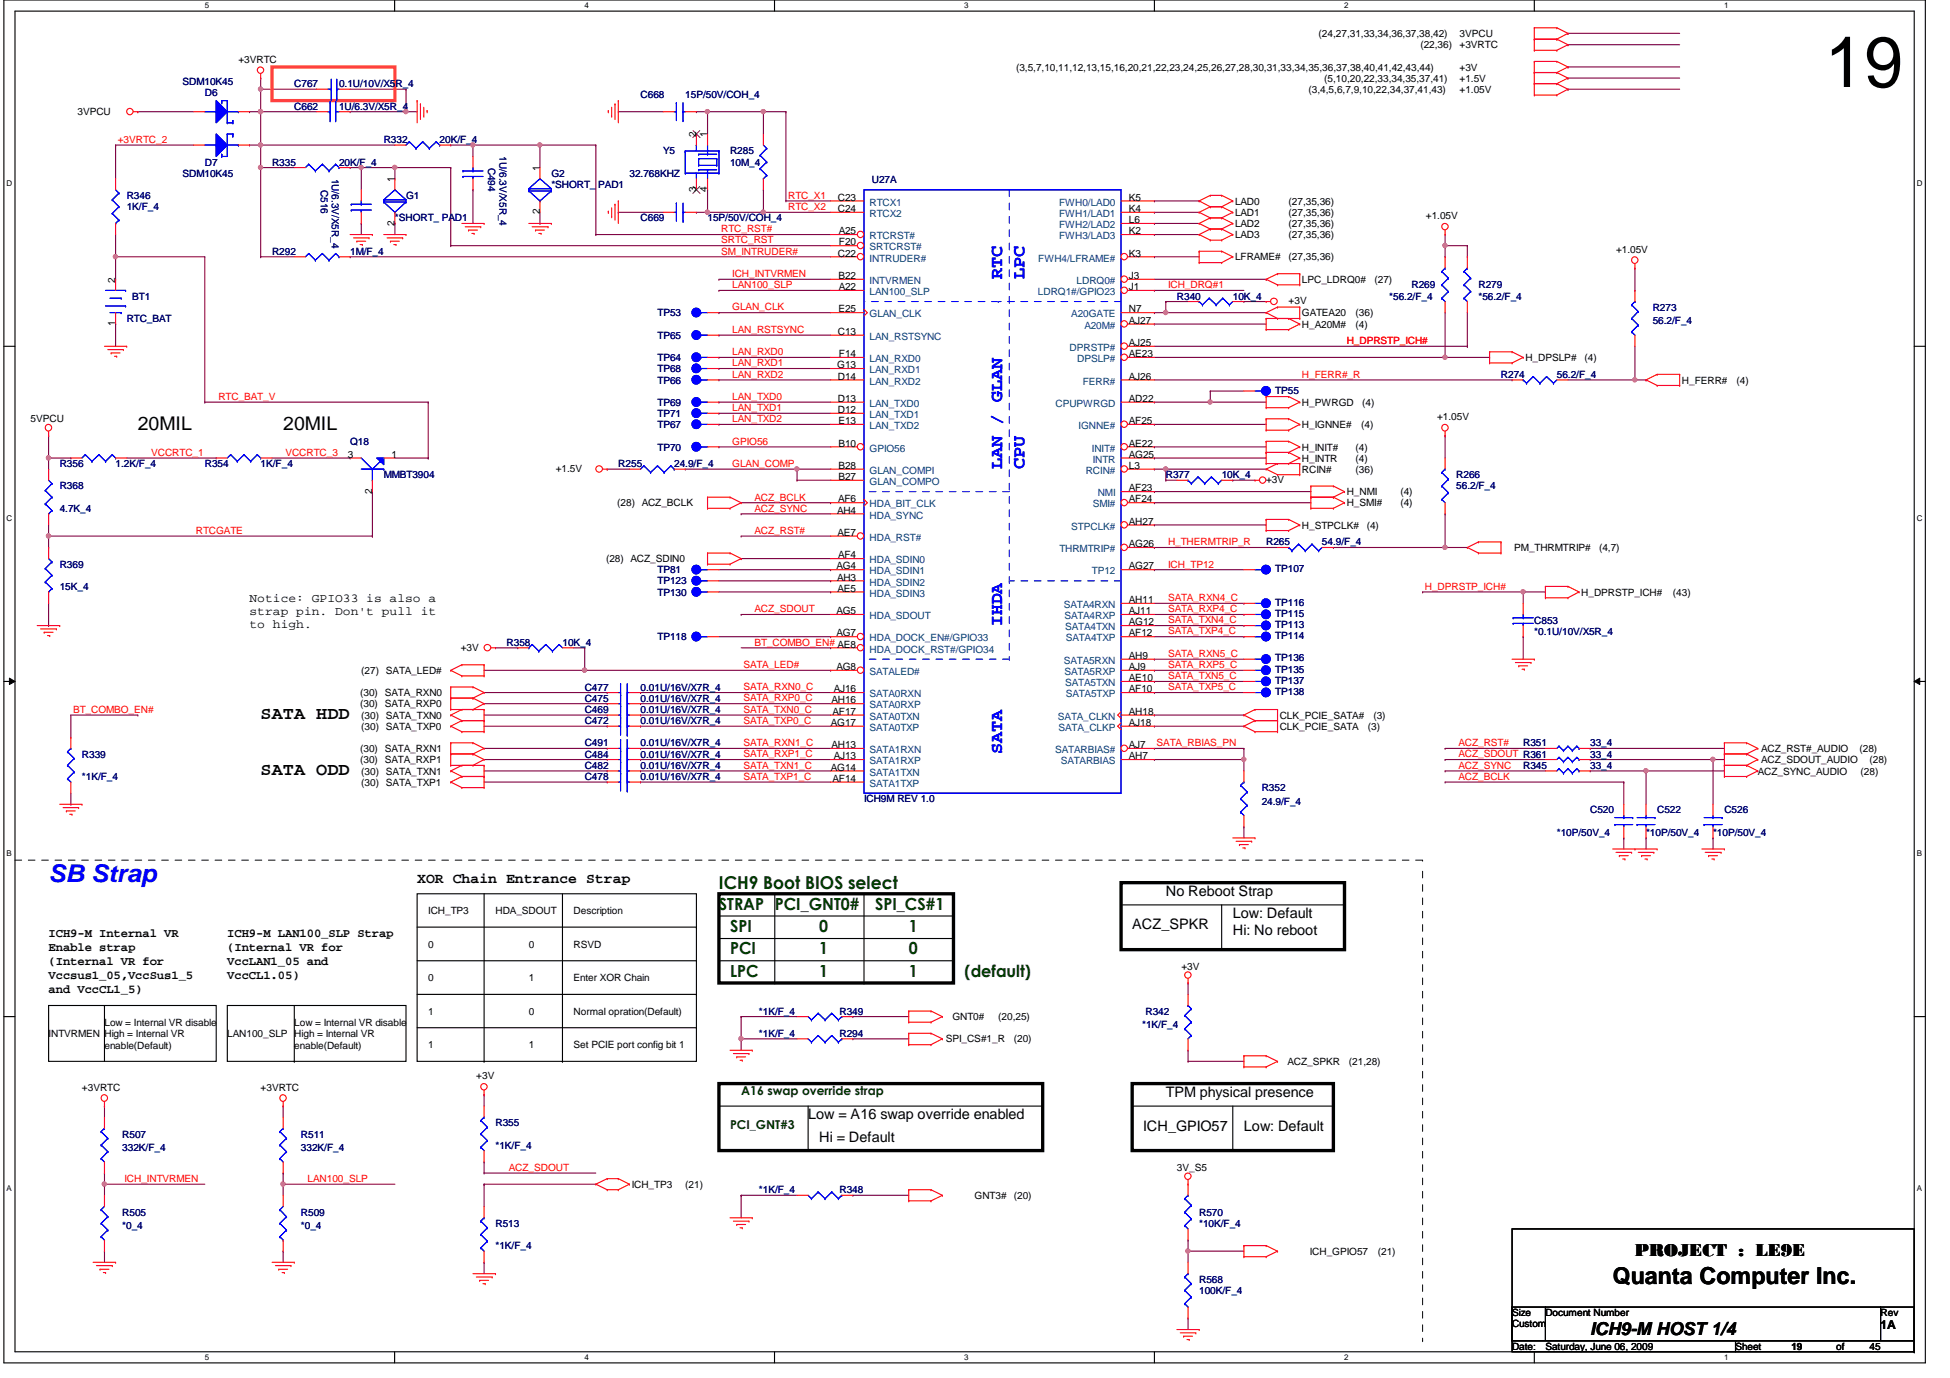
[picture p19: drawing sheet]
<svg xmlns="http://www.w3.org/2000/svg" width="297mm" height="210mm" viewBox="0 0 297 210" stroke-linecap="round" stroke-linejoin="round" font-family="sans-serif">
<defs><g id="words">
<text font-size="10.9" x="278" y="13.3">19</text>
<text font-size="3.7" fill="#00f" x="7.4" y="134.4">SB Strap</text>
<text font-size="3.6" x="245.7" y="195.6">Quanta Computer Inc.</text>
<g font-size="2.9">
<text x="21" y="65.5">20MIL</text>
<text x="43.1" y="65.5">20MIL</text>
</g>
<g font-size="2.7" fill="#00f">
<text x="152.7" y="42.5" transform="rotate(-90 152.7 42.5)">RTC</text>
<text x="156.1" y="42.5" transform="rotate(-90 156.1 42.5)">LPC</text>
<text x="152.7" y="71.5" transform="rotate(-90 152.7 71.5)">LAN / GLAN</text>
<text x="156.1" y="71.5" transform="rotate(-90 156.1 71.5)">CPU</text>
<text x="152.7" y="95.3" transform="rotate(-90 152.7 95.3)">IHDA</text>
<text x="152.7" y="114.9" transform="rotate(-90 152.7 114.9)">SATA</text>
</g>
<g font-size="2.7">
<text x="39.7" y="109.5">SATA HDD</text>
<text x="39.7" y="118">SATA ODD</text>
<text x="249" y="191.4">PROJECT : LE9E</text>
<text x="242.2" y="203.3">ICH9-M HOST 1/4</text>
</g>
<text font-size="2.7" fill="#004000" x="109.5" y="135.4">ICH9 Boot BIOS select</text>
<g font-size="2.5" fill="#004000">
<text x="109.5" y="138.6">STRAP</text>
<text x="111.2" y="141.9">SPI</text>
<text x="118" y="138.6">PCI_GNT0#</text>
<text x="124.8" y="141.9">0</text>
<text x="133.3" y="138.6">SPI_CS#1</text>
<text x="138.4" y="141.9">1</text>
<text x="111.2" y="145.4">PCI</text>
<text x="111.2" y="148.8">LPC</text>
<text x="124.8" y="148.8">1</text>
<text x="124.8" y="145.4">1</text>
<text x="138.4" y="148.8">1</text>
<text x="138.4" y="145.4">0</text>
<text x="146.9" y="148.8">(default)</text>
</g>
<g font-size="2.2">
<text x="63.5" y="134.5">XOR Chain Entrance Strap</text>
<text x="177.6" y="136.5">No Reboot Strap</text>
<text x="172.5" y="141.6">ACZ_SPKR</text>
<text x="187.8" y="139.9">Low: Default</text>
<text x="187.8" y="142.5">Hi: No reboot</text>
<text x="177.6" y="167.1">TPM physical presence</text>
<text x="123.1" y="170.5">Low = A16 swap override enabled</text>
<text x="124.8" y="173.9">Hi = Default</text>
<text x="174.2" y="172.2">ICH_GPIO57</text>
<text x="189.5" y="172.2">Low: Default</text>
</g>
<g font-size="1.9">
<text x="38" y="91.7">Notice: GPIO33 is also a</text>
<text x="38" y="93.6">strap pin. Don't pull it</text>
<text x="38" y="95.6">to high.</text>
<text x="7.4" y="142.8">ICH9-M Internal VR</text>
<text x="34.6" y="142.8">ICH9-M LAN100_SLP Strap</text>
<text x="7.4" y="144.9">Enable strap</text>
<text x="7.4" y="147">(Internal VR for</text>
<text x="7.4" y="149.1">Vccsus1_05,VccSus1_5</text>
<text x="34.6" y="144.9">(Internal VR for</text>
<text x="34.6" y="147">VccLAN1_05 and</text>
<text x="34.6" y="149.1">VccCL1.05)</text>
<text x="7.4" y="151.3">and VccCL1_5)</text>
<text x="286.5" y="202.5">1A</text>
</g>
<g font-size="1.9" fill="#004000">
<text x="112.9" y="166.8">A16 swap override strap</text>
<text x="111.2" y="172">PCI_GNT#3</text>
</g>
<g font-size="1.5">
<text x="200.9" y="5.6">(24,27,31,33,34,36,37,38,42)</text>
<text x="222.3" y="5.6">3VPCU</text>
<text x="36.3" y="9.6">+3VRTC</text>
<text x="154.8" y="10.8">(3,5,7,10,11,12,13,15,16,20,21,22,23,24,25,26,27,28,30,31,33,34,35,36,37,38,40,41,42,43,44)</text>
<text x="216.4" y="7.4">(22,36)</text>
<text x="222.3" y="7.4">+3VRTC</text>
<text x="222.3" y="10.8">+3V</text>
<text x="11.8" y="17.6">3VPCU</text>
<text x="199.3" y="14.1">(3,4,5,6,7,9,10,22,34,37,41,43)</text>
<text x="201.7" y="12.4">(5,10,20,22,33,34,35,37,41)</text>
<text x="222.3" y="12.4">+1.5V</text>
<text x="222.3" y="14.1">+1.05V</text>
<text x="106" y="20.9" transform="rotate(-90 106 20.9)">2</text>
<text x="107.7" y="20.9" transform="rotate(-90 107.7 20.9)">1</text>
<text x="60.1" y="27.7" transform="rotate(-90 60.1 27.7)">1</text>
<text x="82.2" y="26" transform="rotate(-90 82.2 26)">1</text>
<text x="106" y="29.3" transform="rotate(-90 106 29.3)">3</text>
<text x="107.7" y="29.3" transform="rotate(-90 107.7 29.3)">4</text>
<text x="60.1" y="34.4" transform="rotate(-90 60.1 34.4)">2</text>
<text x="82.2" y="32.6" transform="rotate(-90 82.2 32.6)">2</text>
<text x="127.6" y="30.6">C23</text>
<text x="127.6" y="32.3">C24</text>
<text x="127.8" y="35.7">A25</text>
<text x="172" y="30.6">K5</text>
<text x="172" y="32.3">K4</text>
<text x="172" y="34">L6</text>
<text x="172" y="35.7">K2</text>
<text x="188.1" y="31.2">LAD0</text>
<text x="188.1" y="32.9">LAD1</text>
<text x="188.1" y="34.6">LAD2</text>
<text x="196.3" y="31.2">(27,35,36)</text>
<text x="196.3" y="32.9">(27,35,36)</text>
<text x="196.3" y="34.6">(27,35,36)</text>
<text x="217.2" y="33.4">+1.05V</text>
<text x="127.6" y="39.1">C22</text>
<text x="127.8" y="37.4">F20</text>
<text x="172" y="39.1">K3</text>
<text x="188.1" y="36.3">LAD3</text>
<text x="188.1" y="39.7">LFRAME#</text>
<text x="196.3" y="39.7">(27,35,36)</text>
<text x="196.3" y="36.3">(27,35,36)</text>
<text x="246.2" y="38.5">+1.05V</text>
<text x="17.6" y="43.1" transform="rotate(-90 17.6 43.1)">2</text>
<text x="127.7" y="42.5">B22</text>
<text x="127.7" y="47.6">E25</text>
<text x="127.8" y="44.2">A22</text>
<text x="172" y="42.5">J3</text>
<text x="172" y="44.2">J1</text>
<text x="172" y="47.6">N7</text>
<text x="196.3" y="46.3">+3V</text>
<text x="198.3" y="43.1">LPC_LDRQ0#</text>
<text x="209.4" y="43.1">(27)</text>
<text x="17.6" y="49.7" transform="rotate(-90 17.6 49.7)">1</text>
<text x="127.6" y="51">C13</text>
<text x="172" y="49.3">AJ27</text>
<text x="172" y="52.7">AJ25</text>
<text x="198.3" y="48.2">GATEA20</text>
<text x="198.3" y="49.9">H_A20M#</text>
<text x="206.5" y="48.2">(36)</text>
<text x="206.5" y="49.9">(4)</text>
<text x="127.5" y="56.1">G13</text>
<text x="127.6" y="57.8">D14</text>
<text x="127.8" y="54.4">F14</text>
<text x="172" y="54.4">AE23</text>
<text x="172" y="57.8">AJ26</text>
<text x="232.4" y="55">H_DPSLP#</text>
<text x="241.4" y="55">(4)</text>
<text x="256.2" y="58.4">H_FERR#</text>
<text x="264.5" y="58.4">(4)</text>
<text x="4.7" y="64.3">5VPCU</text>
<text x="127.6" y="61.2">D13</text>
<text x="127.6" y="62.9">D12</text>
<text x="127.7" y="64.6">E13</text>
<text x="172" y="61.2">AD22</text>
<text x="172" y="64.6">AF25</text>
<text x="198.3" y="61.8">H_PWRGD</text>
<text x="198.3" y="65.2">H_IGNNE#</text>
<text x="207.3" y="65.2">(4)</text>
<text x="207.5" y="61.8">(4)</text>
<text x="218.9" y="64">+1.05V</text>
<text x="53" y="69.7">3</text>
<text x="59.6" y="69.7">1</text>
<text x="84.7" y="71.8">+1.5V</text>
<text x="127.7" y="68">B10</text>
<text x="127.7" y="71.4">B28</text>
<text x="172" y="68">AE22</text>
<text x="172" y="69.7">AG25</text>
<text x="172" y="71.4">L3</text>
<text x="198.3" y="68.6">H_INIT#</text>
<text x="198.3" y="70.3">H_INTR</text>
<text x="206.5" y="68.6">(4)</text>
<text x="206.5" y="70.3">(4)</text>
<text x="56.7" y="75.2" transform="rotate(-90 56.7 75.2)">2</text>
<text x="94" y="77.1">(28) ACZ_BCLK</text>
<text x="127.7" y="76.5">AF6</text>
<text x="127.7" y="73.1">B27</text>
<text x="172" y="76.5">AF24</text>
<text x="172" y="74.8">AF23</text>
<text x="192.9" y="73.5">+3V</text>
<text x="198.3" y="72">RCIN#</text>
<text x="205.1" y="75.4">H_NMI</text>
<text x="205.1" y="77.1">H_SMI#</text>
<text x="206.5" y="72">(36)</text>
<text x="213.3" y="75.4">(4)</text>
<text x="213.3" y="77.1">(4)</text>
<text x="127.5" y="78.2">AH4</text>
<text x="127.6" y="81.6">AE7</text>
<text x="172" y="79.9">AH27</text>
<text x="172" y="83.4">AG26</text>
<text x="198.3" y="80.5">H_STPCLK#</text>
<text x="208.2" y="80.5">(4)</text>
<text x="230.7" y="83.9">PM_THRMTRIP#</text>
<text x="243.6" y="83.9">(4,7)</text>
<text x="92.3" y="85.6">(28) ACZ_SDIN0</text>
<text x="127.4" y="86.7">AG4</text>
<text x="127.5" y="88.4">AH3</text>
<text x="127.7" y="85">AF4</text>
<text x="172" y="86.7">AG27</text>
<text x="127.4" y="93.6">AG5</text>
<text x="127.6" y="90.1">AE5</text>
<text x="172" y="95.2">AG12</text>
<text x="172" y="91.9">AH11</text>
<text x="172" y="93.6">AJ11</text>
<text x="240.9" y="90.7">H_DPRSTP_ICH#</text>
<text x="254.8" y="90.7">(43)</text>
<text x="70.2" y="99.2">+3V</text>
<text x="127.4" y="96.9">AG7</text>
<text x="172" y="96.9">AF12</text>
<text x="172" y="100.4">AH9</text>
<text x="54.9" y="106">(30) SATA_RXN0</text>
<text x="54.9" y="107.7">(30) SATA_RXP0</text>
<text x="55" y="102.7">(27) SATA_LED#</text>
<text x="126.7" y="107.1">AH16</text>
<text x="127" y="105.5">AJ16</text>
<text x="127.4" y="102.1">AG8</text>
<text x="172" y="102.1">AJ9</text>
<text x="172" y="103.8">AE10</text>
<text x="172" y="105.5">AF10</text>
<text x="55" y="109.5">(30) SATA_TXN0</text>
<text x="55" y="111.2">(30) SATA_TXP0</text>
<text x="126.6" y="110.6">AG17</text>
<text x="126.7" y="114">AH13</text>
<text x="126.8" y="108.9">AF17</text>
<text x="172" y="108.9">AH18</text>
<text x="172" y="110.6">AJ18</text>
<text x="172" y="114">AJ7</text>
<text x="194.9" y="109.5">CLK_PCIE_SATA#</text>
<text x="194.9" y="111.2">CLK_PCIE_SATA</text>
<text x="208.4" y="111.2">(3)</text>
<text x="209.2" y="109.5">(3)</text>
<text x="54.9" y="114.6">(30) SATA_RXN1</text>
<text x="54.9" y="116.2">(30) SATA_RXP1</text>
<text x="55" y="119.7">(30) SATA_TXP1</text>
<text x="55" y="118">(30) SATA_TXN1</text>
<text x="126.6" y="117.4">AG14</text>
<text x="126.8" y="119.1">AF14</text>
<text x="127" y="115.7">AJ13</text>
<text x="172" y="115.7">AH7</text>
<text x="267.8" y="118">ACZ_SYNC_AUDIO</text>
<text x="268.3" y="114.6">ACZ_RST#_AUDIO</text>
<text x="268.3" y="116.2">ACZ_SDOUT_AUDIO</text>
<text x="283.2" y="114.6">(28)</text>
<text x="283.4" y="118">(28)</text>
<text x="284.8" y="116.2">(28)</text>
<text x="65.2" y="139.2">ICH_TP3</text>
<text x="75.5" y="139.2">HDA_SDOUT</text>
<text x="87.4" y="139.2">Description</text>
<text x="65.2" y="149.4">0</text>
<text x="65.2" y="144.4">0</text>
<text x="80.6" y="144.4">0</text>
<text x="80.6" y="149.4">1</text>
<text x="87.4" y="149.4">Enter XOR Chain</text>
<text x="87.4" y="144.4">RSVD</text>
<text x="180" y="147.7">+3V</text>
<text x="65.2" y="154.6">1</text>
<text x="80.6" y="154.6">0</text>
<text x="87.4" y="154.6">Normal opration(Default)</text>
<text x="145.1" y="155.4">GNT0#</text>
<text x="152.1" y="155.4">(20,25)</text>
<text x="7.4" y="157.9">INTVRMEN High = Internal VR</text>
<text x="15.9" y="156.3">Low = Internal VR disable</text>
<text x="15.9" y="159.8">enable(Default)</text>
<text x="34.6" y="157.9">LAN100_SLP</text>
<text x="44.8" y="156.3">Low = Internal VR disable</text>
<text x="44.8" y="158">High = Internal VR</text>
<text x="44.8" y="159.8">enable(Default)</text>
<text x="65.2" y="159.6">1</text>
<text x="80.6" y="159.6">1</text>
<text x="87.4" y="159.6">Set PCIE port config bit 1</text>
<text x="144.1" y="158.8">SPI_CS#1_R</text>
<text x="154.4" y="158.8">(20)</text>
<text x="12.5" y="166.1">+3VRTC</text>
<text x="39.7" y="166.1">+3VRTC</text>
<text x="72.6" y="164.4">+3V</text>
<text x="196.1" y="162.2">ACZ_SPKR</text>
<text x="205.5" y="162.2">(21,28)</text>
<text x="179.3" y="178.4">3V_S5</text>
<text x="96.2" y="180.9">ICH_TP3</text>
<text x="104.4" y="180.9">(21)</text>
<text x="148.5" y="182.6">GNT3#</text>
<text x="154.4" y="182.6">(20)</text>
<text x="199.5" y="191.1">ICH_GPIO57</text>
<text x="209.9" y="191.1">(21)</text>
<text x="230.3" y="202.2">Custom</text>
<text x="230.3" y="200.5">Size</text>
<text x="235.4" y="200.5">Document Number</text>
<text x="286.5" y="200.5">Rev</text>
<text x="230.3" y="205.6">Date:</text>
<text x="235.4" y="205.6">Saturday, June 06, 2009</text>
<text x="264.4" y="205.6">Sheet</text>
<text x="272.9" y="205.7">19</text>
<text x="279.7" y="205.6">of</text>
<text x="284.8" y="205.6">45</text>
</g>
<g font-size="1.5" fill="#000080">
<text x="27.8" y="13">SDM10K45</text>
<text x="31.2" y="14.6">D6</text>
<text x="44.8" y="13.3">C767</text>
<text x="44.8" y="16.7">C662</text>
<text x="51.6" y="13.3">0.1U/10V/X5R_4</text>
<text x="51.6" y="16.7">1U/6.3V/X5R_4</text>
<text x="97.6" y="15">C668</text>
<text x="104.4" y="15">15P/50V/COH_4</text>
<text x="58.5" y="21.8">R332</text>
<text x="67" y="21.8">20K/F_4</text>
<text x="76.1" y="23.8" transform="rotate(90 76.1 23.8)">1U/6.3V/X5R_4</text>
<text x="101" y="23.5">Y5</text>
<text x="111.2" y="23.5">R285</text>
<text x="27.8" y="26.9">SDM10K45</text>
<text x="31.2" y="25.2">D7</text>
<text x="41.4" y="25.2">R335</text>
<text x="48.8" y="28.9" transform="rotate(90 48.8 28.9)">C516</text>
<text x="50.5" y="27.2" transform="rotate(90 50.5 27.2)">1U/6.3V/X5R_4</text>
<text x="51.6" y="25.2">20K/F_4</text>
<text x="74.4" y="25.5" transform="rotate(90 74.4 25.5)">C494</text>
<text x="84" y="26.9">G2</text>
<text x="84" y="28.6">*SHORT_ PAD1</text>
<text x="95.9" y="26.9">32.768KHZ</text>
<text x="111.2" y="25.2">10M_4</text>
<text x="132.8" y="27.9">U27A</text>
<text x="19.3" y="30.3">R346</text>
<text x="19.3" y="32">1K/F_4</text>
<text x="60.2" y="33.7">*SHORT_ PAD1</text>
<text x="61.8" y="30.3">G1</text>
<text x="97.6" y="33.7">C669</text>
<text x="107.8" y="33.7">15P/50V/COH_4</text>
<text x="41.4" y="38.8">R292</text>
<text x="53.3" y="38.8">1M/F_4</text>
<text x="20.1" y="45.6">BT1</text>
<text x="179.3" y="45.6">R340</text>
<text x="187.8" y="45.6">10K_4</text>
<text x="211.6" y="45.6">*56.2/F_4</text>
<text x="215" y="43.9">R269</text>
<text x="225.2" y="43.9">R279</text>
<text x="225.2" y="45.6">*56.2/F_4</text>
<text x="251.8" y="47.3">R273</text>
<text x="19.3" y="49">RTC_BAT</text>
<text x="100.2" y="48.2">TP53</text>
<text x="100.2" y="51.6">TP65</text>
<text x="251.8" y="49.4">56.2/F_4</text>
<text x="100.2" y="56.7">TP68</text>
<text x="100.2" y="58.4">TP66</text>
<text x="100.2" y="55">TP64</text>
<text x="194.3" y="59.9">TP55</text>
<text x="228.6" y="57.5">R274</text>
<text x="237.1" y="57.5">56.2/F_4</text>
<text x="100.2" y="63.5">TP71</text>
<text x="100.2" y="65.2">TP67</text>
<text x="100.2" y="61.8">TP69</text>
<text x="9.1" y="71.2">R356</text>
<text x="17.6" y="71.2">1.2K/F_4</text>
<text x="31.2" y="71.2">R354</text>
<text x="39.7" y="71.2">1K/F_4</text>
<text x="53.3" y="67.8">Q18</text>
<text x="94.2" y="71.2">R255</text>
<text x="100.2" y="68.6">TP70</text>
<text x="102.7" y="71.2">24.9/F_4</text>
<text x="9.1" y="74.5">R368</text>
<text x="9.1" y="78">4.7K_4</text>
<text x="58.5" y="72.9">MMBT3904</text>
<text x="177.6" y="72.9">R377</text>
<text x="186.1" y="72.9">10K_4</text>
<text x="221.8" y="72.9">R266</text>
<text x="221.8" y="74.5">56.2/F_4</text>
<text x="192.9" y="83.1">R265</text>
<text x="201.4" y="83.1">54.9/F_4</text>
<text x="9.1" y="86.5">R369</text>
<text x="9.1" y="89.9">15K_4</text>
<text x="100.2" y="87.3">TP81</text>
<text x="100.2" y="89">TP123</text>
<text x="194.3" y="87.2">TP107</text>
<text x="100.2" y="90.7">TP130</text>
<text x="194.3" y="94">TP115</text>
<text x="194.3" y="95.7">TP113</text>
<text x="194.3" y="92.2">TP116</text>
<text x="233.7" y="95">C853</text>
<text x="77.2" y="98.4">R358</text>
<text x="85.7" y="98.4">10K_4</text>
<text x="100.2" y="97.5">TP118</text>
<text x="194.3" y="97.4">TP114</text>
<text x="194.3" y="100.8">TP136</text>
<text x="233.7" y="96.7">*0.1U/10V/X5R_4</text>
<text x="89.1" y="105.2">C477</text>
<text x="89.1" y="106.9">C475</text>
<text x="97.6" y="105.2">0.01U/16V/X7R_4</text>
<text x="97.6" y="106.9">0.01U/16V/X7R_4</text>
<text x="194.3" y="104.2">TP137</text>
<text x="194.3" y="105.9">TP138</text>
<text x="194.3" y="102.5">TP135</text>
<text x="89.1" y="110.3">C472</text>
<text x="89.1" y="113.7">C491</text>
<text x="89.1" y="108.6">C469</text>
<text x="97.6" y="110.3">0.01U/16V/X7R_4</text>
<text x="97.6" y="113.7">0.01U/16V/X7R_4</text>
<text x="97.6" y="108.6">0.01U/16V/X7R_4</text>
<text x="232" y="113.7">R351</text>
<text x="242.2" y="113.7">33_4</text>
<text x="12.5" y="115.4">R339</text>
<text x="12.5" y="118.8">*1K/F_4</text>
<text x="89.1" y="117.1">C482</text>
<text x="89.1" y="115.4">C484</text>
<text x="89.1" y="118.8">C478</text>
<text x="97.6" y="117.1">0.01U/16V/X7R_4</text>
<text x="97.6" y="115.4">0.01U/16V/X7R_4</text>
<text x="97.6" y="118.8">0.01U/16V/X7R_4</text>
<text x="232" y="117.1">R345</text>
<text x="242.2" y="117.1">33_4</text>
<text x="242.2" y="115.4">33_4</text>
<text x="131.6" y="122.2">ICH9M REV 1.0</text>
<text x="192.2" y="120.5">R352</text>
<text x="192.2" y="122.6">24.9/F_4</text>
<text x="242.2" y="123.9">C520</text>
<text x="252.4" y="123.9">C522</text>
<text x="262.7" y="123.9">C526</text>
<text x="237.1" y="127.3">*10P/50V_4</text>
<text x="250.7" y="127.3">*10P/50V_4</text>
<text x="260.9" y="127.3">*10P/50V_4</text>
<text x="115.6" y="154.6">*1K/F_4</text>
<text x="127.9" y="154.6">R349</text>
<text x="174.5" y="154.6">R342</text>
<text x="115.6" y="157.9">*1K/F_4</text>
<text x="127.9" y="157.9">R294</text>
<text x="174" y="156.6">*1K/F_4</text>
<text x="18.6" y="173.3">R507</text>
<text x="45.8" y="173.3">R511</text>
<text x="75.5" y="171.6">R355</text>
<text x="18.6" y="175.3">332K/F_4</text>
<text x="45.8" y="175.3">332K/F_4</text>
<text x="75.5" y="175">*1K/F_4</text>
<text x="18.6" y="185.2">R505</text>
<text x="45.8" y="185.2">R509</text>
<text x="115.6" y="181.8">*1K/F_4</text>
<text x="127.9" y="181.8">R348</text>
<text x="182.7" y="185.2">R570</text>
<text x="18.6" y="187.2">*0_4</text>
<text x="45.8" y="187.2">*0_4</text>
<text x="75.5" y="186.9">R513</text>
<text x="75.5" y="190.3">*1K/F_4</text>
<text x="182.7" y="186.9">*10K/F_4</text>
<text x="182.7" y="195.4">R568</text>
<text x="182.7" y="197.1">100K/F_4</text>
</g>
<g font-size="1.5" fill="#f00">
<text x="17.9" y="21.8">+3VRTC_2</text>
<text x="109.9" y="35.4">RTC_RST#</text>
<text x="120.1" y="30.3">RTC_X1</text>
<text x="120.1" y="32">RTC_X2</text>
<text x="109.9" y="38.8">SM_INTRUDER#</text>
<text x="109.9" y="37.1">SRTC_RST</text>
<text x="111.5" y="43.9">LAN100_SLP</text>
<text x="111.5" y="42.2">ICH_INTVRMEN</text>
<text x="111.5" y="47.3">GLAN_CLK</text>
<text x="177.9" y="43.9">ICH_DRQ#1</text>
<text x="111.5" y="50.7">LAN_RSTSYNC</text>
<text x="205.1" y="52.4">H_DPRSTP_ICH#</text>
<text x="111.5" y="54.1">LAN_RXD0</text>
<text x="111.5" y="55.8">LAN_RXD1</text>
<text x="111.5" y="57.5">LAN_RXD2</text>
<text x="198.3" y="57.5">H_FERR#_R</text>
<text x="33.3" y="60.9">RTC_BAT_V</text>
<text x="111.5" y="60.9">LAN_TXD0</text>
<text x="111.5" y="62.6">LAN_TXD1</text>
<text x="111.5" y="64.3">LAN_TXD2</text>
<text x="23" y="69.4">VCCRTC_1</text>
<text x="43.5" y="69.4">VCCRTC_3</text>
<text x="111.5" y="67.7">GPIO56</text>
<text x="111.5" y="71.1">GLAN_COMP</text>
<text x="114.9" y="76.2">ACZ_BCLK</text>
<text x="114.9" y="77.9">ACZ_SYNC</text>
<text x="29.8" y="81.3">RTCGATE</text>
<text x="114.9" y="81.3">ACZ_RST#</text>
<text x="177.9" y="83.1">H_THERMTRIP_R</text>
<text x="177.9" y="86.4">ICH_TP12</text>
<text x="217" y="89.8">H_DPRSTP_ICH#</text>
<text x="114.9" y="93.3">ACZ_SDOUT</text>
<text x="177.9" y="91.6">SATA_RXN4_C</text>
<text x="177.9" y="93.3">SATA_RXP4_C</text>
<text x="177.9" y="95">SATA_TXN4_C</text>
<text x="113.2" y="101.8">SATA_LED#</text>
<text x="114.9" y="98.3">BT_COMBO_EN# AE8</text>
<text x="177.9" y="96.6">SATA_TXP4_C</text>
<text x="177.9" y="100.1">SATA_RXN5_C</text>
<text x="177.9" y="101.8">SATA_RXP5_C</text>
<text x="113.2" y="106.8">SATA_RXP0_C</text>
<text x="113.2" y="105.2">SATA_RXN0_C</text>
<text x="177.9" y="103.5">SATA_TXN5_C</text>
<text x="177.9" y="105.2">SATA_TXP5_C</text>
<text x="11.1" y="108.6">BT_COMBO_EN#</text>
<text x="113.2" y="110.3">SATA_TXP0_C</text>
<text x="113.2" y="108.6">SATA_TXN0_C</text>
<text x="113.2" y="113.7">SATA_RXN1_C</text>
<text x="176.2" y="113.7">SATA_RBIAS_PN</text>
<text x="222.2" y="113.7">ACZ_RST#</text>
<text x="113.2" y="118.8">SATA_TXP1_C</text>
<text x="113.2" y="117.1">SATA_TXN1_C</text>
<text x="113.2" y="115.4">SATA_RXP1_C</text>
<text x="222.2" y="118.8">ACZ_BCLK</text>
<text x="222.2" y="115.4">ACZ_SDOUT R361</text>
<text x="222.2" y="117.1">ACZ_SYNC</text>
<text x="77.5" y="178.4">ACZ_SDOUT</text>
<text x="19" y="180">ICH_INTVRMEN</text>
<text x="46.9" y="180">LAN100_SLP</text>
</g>
<g font-size="1.5" fill="#004080">
<text x="132.5" y="31.3">RTCX1</text>
<text x="132.5" y="33.1">RTCX2</text>
<text x="161.3" y="31.3">FWH0/LAD0</text>
<text x="161.3" y="33.1">FWH1/LAD1</text>
<text x="161.3" y="34.8">FWH2/LAD2</text>
<text x="132.5" y="39.8">INTRUDER#</text>
<text x="132.5" y="36.4">RTCRST#</text>
<text x="132.5" y="38.1">SRTCRST#</text>
<text x="158.2" y="39.8">FWH4/LFRAME#</text>
<text x="161.3" y="36.4">FWH3/LAD3</text>
<text x="132.5" y="43.3">INTVRMEN</text>
<text x="132.5" y="45">LAN100_SLP</text>
<text x="158.1" y="45">LDRQ1#/GPIO23</text>
<text x="164" y="43.3">LDRQ0#</text>
<text x="132.5" y="48.3">GLAN_CLK</text>
<text x="132.5" y="51.8">LAN_RSTSYNC</text>
<text x="162.9" y="53.5">DPRSTP#</text>
<text x="163.2" y="48.3">A20GATE</text>
<text x="165.2" y="50.1">A20M#</text>
<text x="132.5" y="55.2">LAN_RXD0</text>
<text x="132.5" y="56.9">LAN_RXD1</text>
<text x="132.5" y="58.6">LAN_RXD2</text>
<text x="164.1" y="55.2">DPSLP#</text>
<text x="164.9" y="58.6">FERR#</text>
<text x="132.5" y="62">LAN_TXD0</text>
<text x="132.5" y="63.7">LAN_TXD1</text>
<text x="132.5" y="65.4">LAN_TXD2</text>
<text x="160.8" y="62">CPUPWRGD</text>
<text x="164.3" y="65.4">IGNNE#</text>
<text x="132.5" y="68.8">GPIO56</text>
<text x="166.3" y="68.8">INIT#</text>
<text x="166.5" y="70.5">INTR</text>
<text x="132.5" y="77.3">HDA_BIT_CLK</text>
<text x="132.5" y="73.9">GLAN_COMPO</text>
<text x="132.5" y="72.2">GLAN_COMPI</text>
<text x="165.4" y="72.2">RCIN#</text>
<text x="166.5" y="77.3">SMI#</text>
<text x="167.2" y="75.6">NMI</text>
<text x="132.5" y="79">HDA_SYNC</text>
<text x="132.5" y="82.4">HDA_RST#</text>
<text x="163.2" y="80.7">STPCLK#</text>
<text x="132.5" y="85.8">HDA_SDIN0</text>
<text x="132.5" y="87.5">HDA_SDIN1</text>
<text x="132.5" y="89.2">HDA_SDIN2</text>
<text x="161.4" y="84.1">THRMTRIP#</text>
<text x="166.3" y="87.5">TP12</text>
<text x="132.5" y="94.3">HDA_SDOUT</text>
<text x="132.5" y="90.9">HDA_SDIN3</text>
<text x="162" y="92.6">SATA4RXN</text>
<text x="162.1" y="94.3">SATA4RXP</text>
<text x="132.5" y="97.7">HDA_DOCK_EN#/GPIO33</text>
<text x="132.5" y="99.4">HDA_DOCK_RST#/GPIO34</text>
<text x="162" y="101.1">SATA5RXN</text>
<text x="162.3" y="96">SATA4TXN</text>
<text x="162.3" y="97.7">SATA4TXP</text>
<text x="132.5" y="102.8">SATALED#</text>
<text x="132.5" y="106.2">SATA0RXN</text>
<text x="132.5" y="107.9">SATA0RXP</text>
<text x="162.1" y="102.8">SATA5RXP</text>
<text x="162.3" y="104.5">SATA5TXN</text>
<text x="162.3" y="106.2">SATA5TXP</text>
<text x="132.5" y="109.6">SATA0TXN</text>
<text x="132.5" y="111.3">SATA0TXP</text>
<text x="161.2" y="109.6">SATA_CLKN</text>
<text x="161.2" y="111.3">SATA_CLKP</text>
<text x="132.5" y="114.7">SATA1RXN</text>
<text x="132.5" y="116.4">SATA1RXP</text>
<text x="132.5" y="118.2">SATA1TXN</text>
<text x="132.5" y="119.8">SATA1TXP</text>
<text x="160.7" y="114.7">SATARBIAS#</text>
<text x="161.6" y="116.4">SATARBIAS</text>
</g>
<g font-size="1.2">
<text x="31.2" y="1.3">5</text>
<text x="89" y="1.3">4</text>
<text x="146.9" y="1.3">3</text>
<text x="204.8" y="1.3">2</text>
<text x="262.6" y="1.3">1</text>
<text x="1" y="28.3">D</text>
<text x="292" y="28.3">D</text>
<text x="1" y="79.4">C</text>
<text x="292" y="79.4">C</text>
<text x="1" y="130.4">B</text>
<text x="292" y="130.4">B</text>
<text x="1" y="181.5">A</text>
<text x="292" y="181.5">A</text>
<text x="31.2" y="207.2">5</text>
<text x="89" y="207.2">4</text>
<text x="146.9" y="207.2">3</text>
<text x="204.8" y="207.2">2</text>
<text x="262.6" y="207.2">1</text>
</g>
</g></defs>
<path d="M.6 0h292.7v207.6h-292.7zM2.3 1.7h289.3v204.2h-289.3z" fill="none" stroke="#000" stroke-width=".17"/>
<g fill="#fff">
<path d="M31.2 .2h.6v1.3h-.6z"/>
<path d="M31.2 206.1h.6v1.3h-.6z"/>
</g>
<path d="M60.1 0v1.7M60.1 205.9v1.7" fill="none" stroke="#000" stroke-width=".17"/>
<g fill="#fff">
<path d="M89 .2h.7v1.3h-.7z"/>
<path d="M89 206.1h.7v1.3h-.7z"/>
</g>
<path d="M118 0v1.7M118 205.9v1.7" fill="none" stroke="#000" stroke-width=".17"/>
<g fill="#fff">
<path d="M146.9 .2h.6v1.3h-.6z"/>
<path d="M146.9 206.1h.6v1.3h-.6z"/>
</g>
<path d="M175.8 0v1.7M175.8 205.9v1.7" fill="none" stroke="#000" stroke-width=".17"/>
<g fill="#fff">
<path d="M204.8 .2h.6v1.3h-.6z"/>
<path d="M204.8 206.1h.6v1.3h-.6z"/>
</g>
<path d="M233.7 0v1.7M233.7 205.9v1.7" fill="none" stroke="#000" stroke-width=".17"/>
<g fill="#fff">
<path d="M262.6 .2h.7v1.3h-.7z"/>
<path d="M262.6 206.1h.7v1.3h-.7z"/>
<path d="M1 27.2h.9v1.4h-.9z"/>
<path d="M292 27.2h.9v1.4h-.9z"/>
<path d="M1 78.3h.9v1.3h-.9z"/>
<path d="M292 78.3h.9v1.3h-.9z"/>
</g>
<path d="M.6 52.7h1.7M291.6 52.7h1.7" fill="none" stroke="#000" stroke-width=".17"/>
<g fill="#fff">
<path d="M1 129.3h.8v1.4h-.8z"/>
<path d="M292 129.3h.8v1.4h-.8z"/>
</g>
<path d="M.6 103.8h1.7M291.6 103.8h1.7" fill="none" stroke="#000" stroke-width=".17"/>
<path d="M1.4 103.3l.9 .5-.9 .5zM291.6 103.8l.8-.5v1z" fill="#000"/>
<path d="M1.4 103.3l.9 .5-.9 .5zM291.6 103.8l.8-.5v1z" fill="none" stroke="#000" stroke-width=".15"/>
<g fill="#fff">
<path d="M1 180.4h.8v1.3h-.8z"/>
<path d="M292 180.4h.8v1.3h-.8z"/>
</g>
<path d="M.6 154.9h1.7M291.6 154.9h1.7" fill="none" stroke="#000" stroke-width=".17"/>
<path d="M116.3 28.9h.1M116.3 28.9v3.4" fill="none" stroke="#800040" stroke-width=".17"/>
<circle cx="116.3" cy="32.3" r=".32" fill="#f0f"/>
<circle cx="116.3" cy="32.3" r=".32" fill="none" stroke="#f0f" stroke-width=".17"/>
<g fill="none" stroke="#800040" stroke-width=".17">
<path d="M106.1 17h.1M106.1 17h10.2M107.8 17h.1M107.8 17v3.4M116.3 17h.1M116.3 17v3.4M119.7 17h.1M119.7 17v13.6M107.8 28.9h.1M107.8 28.9v3.4M116.3 32.3h.1M116.3 32.3h10.2"/>
<path d="M119.7 30.6h.1M119.7 30.6h6.8"/>
</g>
<circle cx="116.3" cy="17" r=".32" fill="#f0f"/>
<circle cx="116.3" cy="17" r=".32" fill="none" stroke="#f0f" stroke-width=".17"/>
<circle cx="107.8" cy="17" r=".32" fill="#f0f"/>
<circle cx="107.8" cy="17" r=".32" fill="none" stroke="#f0f" stroke-width=".17"/>
<path d="M94.2 17h.1M94.2 17h6.8M116.3 17h.1M116.3 17h3.4M94.2 32.3h.1M94.2 32.3h6.8M106.1 32.3h.1M106.1 32.3h10.2M107.8 32.3h.1" fill="none" stroke="#800040" stroke-width=".17"/>
<circle cx="107.8" cy="32.3" r=".32" fill="#f0f"/>
<circle cx="107.8" cy="32.3" r=".32" fill="none" stroke="#f0f" stroke-width=".17"/>
<path d="M61.8 17h.1M61.8 17h1.7M53.3 39.1h.1M53.3 39.1h73.2M68.7 22.1h.1M68.7 22.1h3.3M72 22.1h.1M72 22.1v1.7" fill="none" stroke="#800040" stroke-width=".17"/>
<circle cx="61.8" cy="17" r=".32" fill="#f0f"/>
<circle cx="61.8" cy="17" r=".32" fill="none" stroke="#f0f" stroke-width=".17"/>
<path d="M21 17h.1M21 17h8.5M39.7 17h.1M39.7 17h8.5M72 28.9h.1M72 22.1h.1M72 28.9v5.1M72 22.1h10.3M90.8 35.7h.1M90.8 35.7h35.7" fill="none" stroke="#800040" stroke-width=".17"/>
<circle cx="82.2" cy="22.1" r=".32" fill="#f0f"/>
<circle cx="82.2" cy="22.1" r=".32" fill="none" stroke="#f0f" stroke-width=".17"/>
<circle cx="72" cy="22.1" r=".32" fill="#f0f"/>
<circle cx="72" cy="22.1" r=".32" fill="none" stroke="#f0f" stroke-width=".17"/>
<g fill="none" stroke="#800040" stroke-width=".17">
<path d="M39.7 22.1h.1M39.7 25.5h.1M39.7 22.1h20.5M39.7 25.5h5.1M55 25.5h.1M55 25.5v3.4M60.2 25.5h.1M60.2 25.5h8.5M82.3 22.1h.1M82.3 22.1v3.4M82.3 22.1h8.5M90.8 22.1h.1"/>
<path d="M90.8 22.1v13.6"/>
</g>
<circle cx="55" cy="25.5" r=".32" fill="#f0f"/>
<circle cx="55" cy="25.5" r=".32" fill="none" stroke="#f0f" stroke-width=".17"/>
<g fill="none" stroke="#800040" stroke-width=".17">
<path d="M53.3 25.5h.1M53.3 25.5h1.7M55 34h.1M55 34v1.7M68.7 25.5h.1M68.7 37.4h.1M68.7 25.5v11.9M68.7 37.4h57.8M109.5 44.2h.1M109.5 42.5h.1M109.5 47.6h.1M109.5 51.1h.1"/>
<path d="M109.5 54.4h.1M109.5 56.1h.1M109.5 57.9h.1M109.5 44.2h17M109.5 42.5h17M109.5 47.6h17M109.5 51.1h17M109.5 54.4h17M109.5 56.1h17M109.5 57.9h17M92.5 71.5h.1M92.5 71.5h3.4"/>
<path d="M104.4 71.5h.1M104.4 71.5h22.1M109.5 61.3h.1M109.5 62.9h.1M109.5 64.6h.1M109.5 68.1h.1M109.5 61.3h17M109.5 62.9h17M109.5 64.6h17M109.5 68.1h17M121.4 71.5h.1"/>
</g>
<circle cx="121.4" cy="71.4" r=".32" fill="#f0f"/>
<circle cx="121.4" cy="71.4" r=".32" fill="none" stroke="#f0f" stroke-width=".17"/>
<g fill="none" stroke="#800040" stroke-width=".17">
<path d="M175.8 30.6h.1M175.8 32.3h.1M175.8 34h.1M175.8 35.7h.1M175.8 39.1h.1M175.8 30.6h6.9M175.8 32.3h6.9M175.8 34h6.9M175.8 35.7h6.9M175.8 39.1h6.9M175.8 44.2h.1M175.8 42.5h17.1"/>
<path d="M175.8 44.2h13.7M177.6 47.6h.1M177.6 47.6h15.3M192.9 42.5h.1M112.9 78.3h.1M112.9 76.6h13.6M112.9 78.3h13.6M121.4 73.2h.1M121.4 71.5h.1M121.4 73.2h5.1M121.4 71.5v1.7M126.5 76.6h.1"/>
<path d="M109.5 86.8h17M109.5 88.5h17M109.5 90.2h17M109.5 97h17M112.9 81.7h.1M112.9 85.1h.1M112.9 93.6h.1M112.9 81.7h13.6M112.9 85.1h13.6M112.9 93.6h13.6M126.5 86.8h.1M126.5 88.5h.1"/>
<path d="M126.5 90.2h.1M126.5 97h.1M73.7 105.5h18.8M73.7 107.2h18.8M73.7 108.9h18.8M73.7 110.6h18.8M92.5 105.5h.1M92.5 107.2h.1M92.5 108.9h.1M92.5 110.6h.1M97.6 110.6h.1M97.6 108.9h.1"/>
<path d="M97.6 107.2h.1M97.6 105.5h.1M97.6 119.1h.1M97.6 117.4h.1M97.6 115.7h.1M97.6 114h.1M97.6 105.5h28.9M97.6 107.2h28.9M97.6 108.9h28.9M97.6 110.6h28.9M97.6 119.1h28.9M97.6 117.4h28.9"/>
<path d="M97.6 115.7h28.9M97.6 114h28.9"/>
</g>
<circle cx="177.6" cy="47.6" r=".32" fill="#f0f"/>
<circle cx="177.6" cy="47.6" r=".32" fill="none" stroke="#f0f" stroke-width=".17"/>
<path d="M220.1 37.4h3.4M223.5 37.4h.1M175.8 49.4h.1M175.8 49.4h17.1" fill="none" stroke="#800040" stroke-width=".17"/>
<circle cx="220.1" cy="37.4" r=".32" fill="#f0f"/>
<circle cx="220.1" cy="37.4" r=".32" fill="none" stroke="#f0f" stroke-width=".17"/>
<path d="M220.1 37.4h.1M220.1 35.7v1.7M223.5 39.1h.1M223.5 37.4v1.7M220.1 54.4h.1M220.1 47.6v6.8" fill="none" stroke="#800040" stroke-width=".17"/>
<circle cx="220.1" cy="54.4" r=".32" fill="#f0f"/>
<circle cx="220.1" cy="54.4" r=".32" fill="none" stroke="#f0f" stroke-width=".17"/>
<path d="M175.8 54.4h44.3M175.8 52.7h47.7M220.1 54.4h.1M223.5 52.7h.1M223.5 47.6v5.1M249 57.9h.1M249 52.7v5.2" fill="none" stroke="#800040" stroke-width=".17"/>
<circle cx="249" cy="57.8" r=".32" fill="#f0f"/>
<circle cx="249" cy="57.8" r=".32" fill="none" stroke="#f0f" stroke-width=".17"/>
<path d="M238.8 57.9h10.2M249 44.2h.1M249 57.9h.1M249 40.9v3.3M184.4 61.3h.1M184.4 61.3h8.5" fill="none" stroke="#800040" stroke-width=".17"/>
<circle cx="184.3" cy="61.2" r=".32" fill="#f0f"/>
<circle cx="184.3" cy="61.2" r=".32" fill="none" stroke="#f0f" stroke-width=".17"/>
<path d="M175.8 64.6h.1M175.8 68.1h.1M175.8 69.8h.1M175.8 64.6h17.1M175.8 68.1h17.1M175.8 69.8h17.1M177.6 71.5h.1M177.6 71.5h15.3" fill="none" stroke="#800040" stroke-width=".17"/>
<circle cx="177.6" cy="71.4" r=".32" fill="#f0f"/>
<circle cx="177.6" cy="71.4" r=".32" fill="none" stroke="#f0f" stroke-width=".17"/>
<g fill="none" stroke="#800040" stroke-width=".17">
<path d="M175.8 74.9h.1M175.8 76.6h.1M175.8 80h.1M175.8 74.9h23.9M175.8 76.6h23.9M175.8 80h17.1M220.1 78.3h.1M220.1 66.4h.1M220.1 78.3v5.1h-17M220.1 66.4v3.4M175.8 83.4h.1M175.8 83.4h18.8"/>
<path d="M203.1 83.4h.1"/>
</g>
<circle cx="220.1" cy="83.4" r=".32" fill="#f0f"/>
<circle cx="220.1" cy="83.4" r=".32" fill="none" stroke="#f0f" stroke-width=".17"/>
<g fill="none" stroke="#800040" stroke-width=".17">
<path d="M175.8 86.8h.1M175.8 86.8h13.7M175.8 91.9h13.7M175.8 93.6h13.7M175.8 95.3h13.7M175.8 97h13.7M189.5 91.9h.1M189.5 93.6h.1M189.5 95.3h.1M189.5 97h.1M175.8 108.9h.1M175.8 110.6h.1"/>
<path d="M175.8 114h.1M175.8 115.7h.1M175.8 108.9h13.7M175.8 110.6h13.7M175.8 114h13.7M175.8 115.7h13.7"/>
</g>
<circle cx="189.5" cy="115.7" r=".32" fill="#f0f"/>
<circle cx="189.5" cy="115.7" r=".32" fill="none" stroke="#f0f" stroke-width=".17"/>
<g fill="none" stroke="#800040" stroke-width=".17">
<path d="M60.2 34h.1M60.2 34v1.7M177.6 45.9h.1M177.6 45.9v1.7M177.6 45.9h3.4M189.5 45.9h.1M189.5 45.9h3.4M177.6 73.2h.1M177.6 71.5h.1M177.6 73.2h1.7M177.6 71.5v1.7M187.8 73.2h.1"/>
<path d="M187.8 73.2h3.4M112.9 98.7h13.6M126.5 98.7h.1M189.5 115.7h.1M189.5 115.7v1.7M189.5 125.9h.1M189.5 125.9v1.7M15.9 178.7h.1M15.9 178.7v1.7M73.7 177h.1M73.7 178.7h.1M73.7 166.8h.1"/>
<path d="M73.7 166.8v1.7M73.7 177v1.7M73.7 178.7h17.1M43.1 180.4h.1M43.1 180.4v1.7M73.7 192.3h.1M73.7 180.4h.1M73.7 180.4v3.4M73.7 192.3v1.7M73.7 180.4h17.1"/>
</g>
<circle cx="43.1" cy="180.4" r=".32" fill="#f0f"/>
<circle cx="43.1" cy="180.4" r=".32" fill="none" stroke="#f0f" stroke-width=".17"/>
<path d="M43.1 168.5h.1M43.1 168.5v1.7M15.9 180.4h.1M15.9 180.4h15.3M43.1 190.6h.1M43.1 190.6v1.7" fill="none" stroke="#800040" stroke-width=".17"/>
<circle cx="15.9" cy="180.4" r=".32" fill="#f0f"/>
<circle cx="15.9" cy="180.4" r=".32" fill="none" stroke="#f0f" stroke-width=".17"/>
<g fill="none" stroke="#800040" stroke-width=".17">
<path d="M38 22.1h.1M38 22.1h1.7M39.7 39.1h.1M39.7 25.5h.1M39.7 39.1h5.1M39.7 25.5v13.6M175.8 47.6h.1M175.8 47.6h1.8M175.8 71.5h.1M175.8 71.5h1.8M220.1 83.4h.1M220.1 83.4h3.4"/>
<path d="M189.5 114h.1M189.5 114v1.7M15.9 168.5h.1M15.9 168.5v1.7M43.1 178.7h.1M43.1 178.7v1.7M15.9 190.6h.1M15.9 180.4h.1M15.9 180.4v1.7M15.9 190.6v1.7M43.1 180.4h.1M43.1 180.4h17.1"/>
</g>
<circle cx="39.7" cy="25.5" r=".32" fill="#f0f"/>
<circle cx="39.7" cy="25.5" r=".32" fill="none" stroke="#f0f" stroke-width=".17"/>
<path d="M60.2 27.2h.1M60.2 25.5v1.7" fill="none" stroke="#800040" stroke-width=".17"/>
<circle cx="60.1" cy="25.5" r=".32" fill="#f0f"/>
<circle cx="60.1" cy="25.5" r=".32" fill="none" stroke="#f0f" stroke-width=".17"/>
<path d="M39.7 17h.1M39.7 17v5.1M55 25.5h.1M55 25.5h5.2M82.3 34h.1M82.3 32.3v1.7" fill="none" stroke="#800040" stroke-width=".17"/>
<circle cx="39.7" cy="17" r=".32" fill="#f0f"/>
<circle cx="39.7" cy="17" r=".32" fill="none" stroke="#f0f" stroke-width=".17"/>
<path d="M39.7 13.6h.1M39.7 13.6v3.4M17.6 22.1h.1M17.6 22.1h11.9M17.6 22.1v5.1" fill="none" stroke="#800040" stroke-width=".17"/>
<circle cx="39.7" cy="17" r=".32" fill="#f0f"/>
<circle cx="39.7" cy="17" r=".32" fill="none" stroke="#f0f" stroke-width=".17"/>
<circle cx="39.7" cy="13.6" r=".32" fill="#f0f"/>
<circle cx="39.7" cy="13.6" r=".32" fill="none" stroke="#f0f" stroke-width=".17"/>
<g fill="none" stroke="#800040" stroke-width=".17">
<path d="M38 17h.1M38 17h1.7M238.8 6.8h.1M238.8 5.1h.1M238.8 11.9h.1M238.8 10.2h.1M238.8 13.6h.1M238.8 6.8h17.1M238.8 5.1h17.1M238.8 11.9h17.1M238.8 10.2h17.1M238.8 13.6h17.1"/>
<path d="M175.8 57.9h54.5M230.3 57.9h.1M220.1 114h.1M220.1 119.1h.1M220.1 115.7h.1M220.1 117.4h.1M220.1 114h15.3M220.1 119.1h27.3M220.1 115.7h15.3M220.1 117.4h15.3M242.2 114h.1M242.2 114h20.5"/>
<path d="M181 160h.1M181 149.7h.1M181 149.7v1.8M181 160v1.7M181 161.7h.1M181 161.7h8.5M112.9 182.1h.1M112.9 182.1h8.5M112.9 182.1v3.4M129.9 182.1h.1M129.9 182.1h8.5M181 190.6h.1"/>
<path d="M181 190.6v1.7M181 190.6h8.5M181 200.8h.1M181 200.8v1.7"/>
</g>
<circle cx="180.9" cy="190.6" r=".32" fill="#f0f"/>
<circle cx="180.9" cy="190.6" r=".32" fill="none" stroke="#f0f" stroke-width=".17"/>
<path d="M112.9 154.9h.1M112.9 158.2h.1M112.9 158.2h8.5M112.9 154.9v3.3M129.9 154.9h.1M129.9 158.2h.1M129.9 154.9h8.5M129.9 158.2h8.5M181 188.9h.1M181 188.9v1.7" fill="none" stroke="#800040" stroke-width=".17"/>
<circle cx="112.9" cy="158.2" r=".32" fill="#f0f"/>
<circle cx="112.9" cy="158.2" r=".32" fill="none" stroke="#f0f" stroke-width=".17"/>
<path d="M250.7 117.4h.1M250.7 117.4h12M112.9 158.2h.1M112.9 154.9h.1M112.9 158.2v1.8M112.9 154.9h8.5" fill="none" stroke="#800040" stroke-width=".17"/>
<circle cx="250.7" cy="117.4" r=".32" fill="#f0f"/>
<circle cx="250.7" cy="117.4" r=".32" fill="none" stroke="#f0f" stroke-width=".17"/>
<path d="M260.9 115.7h.1M260.9 115.7h1.8" fill="none" stroke="#800040" stroke-width=".17"/>
<circle cx="260.9" cy="115.7" r=".32" fill="#f0f"/>
<circle cx="260.9" cy="115.7" r=".32" fill="none" stroke="#f0f" stroke-width=".17"/>
<g fill="none" stroke="#800040" stroke-width=".17">
<path d="M39.7 22.1h.1M39.7 22.1v3.4M10.8 112.3h.1M21 108.9h.1M21 108.9h-10.2v3.4M242.2 117.4h.1M242.2 115.7h.1M242.2 117.4h8.5M242.2 115.7h18.7M247.4 119.1h.1M247.4 119.1v3.4M250.7 117.4h.1"/>
<path d="M250.7 117.4v5.1M260.9 115.7h.1M260.9 115.7v6.8M10.8 122.5h.1M10.8 120.8v1.7M247.4 127.6h.1M247.4 127.6v1.7M250.7 127.6h.1M250.7 127.6v1.7M260.9 127.6h.1M260.9 127.6v1.7"/>
</g>
<circle cx="39.7" cy="22.1" r=".32" fill="#f0f"/>
<circle cx="39.7" cy="22.1" r=".32" fill="none" stroke="#f0f" stroke-width=".17"/>
<path d="M7.4 71.5h.1M7.4 69.8h.1M7.4 66.4v5.1M19.3 69.8h13.6M32.9 69.8h.1M41.4 69.8h11.9M53.3 69.8h.1M60.2 69.8h5M65.2 69.8h.1M65.2 61.3v8.5M7.4 83.4h.1M7.4 81.7v1.7" fill="none" stroke="#800040" stroke-width=".17"/>
<circle cx="7.4" cy="69.7" r=".32" fill="#f0f"/>
<circle cx="7.4" cy="69.7" r=".32" fill="none" stroke="#f0f" stroke-width=".17"/>
<path d="M7.4 80v1.7M56.7 74.9v6.8M7.4 81.7h.1M7.4 81.7h49.3M56.7 81.7h.1" fill="none" stroke="#800040" stroke-width=".17"/>
<circle cx="7.4" cy="81.6" r=".32" fill="#f0f"/>
<circle cx="7.4" cy="81.6" r=".32" fill="none" stroke="#f0f" stroke-width=".17"/>
<path d="M17.6 39.1h.1M17.6 39.1h13.6v22.2M17.6 35.7v3.4M17.6 49.4h.1M17.6 49.4v3.3M7.4 69.8h3.4M10.8 69.8h.1M31.2 61.3h.1M31.2 61.3h34M65.2 61.3h.1M7.4 95.3h.1M7.4 91.9v3.4" fill="none" stroke="#800040" stroke-width=".17"/>
<circle cx="17.6" cy="39.1" r=".32" fill="#f0f"/>
<circle cx="17.6" cy="39.1" r=".32" fill="none" stroke="#f0f" stroke-width=".17"/>
<path d="M17.6 39.1v3.4M17.6 42.5h.1M73.7 102.1h15.4M89.1 102.1h.1" fill="none" stroke="#800040" stroke-width=".17"/>
<circle cx="89" cy="102.1" r=".32" fill="#f0f"/>
<circle cx="89" cy="102.1" r=".32" fill="none" stroke="#f0f" stroke-width=".17"/>
<g fill="none" stroke="#800040" stroke-width=".17">
<path d="M39.7 13.6h.1M39.7 11.9h.1M39.7 13.6h8.5M39.7 11.9v1.7M53.3 17h.1M53.3 13.6h8.5M53.3 17h8.5M61.8 13.6h.1M61.8 17h.1M61.8 13.6v3.4M220.1 39.1h.1M220.1 37.4v1.7"/>
<path d="M184.4 59.6h.1M184.4 59.6h5.1M184.4 59.6v1.7M220.1 54.4h6.8M226.9 54.4h.1M249 57.9h1.7M250.7 57.9h.1M175.8 61.3h.1M175.8 61.3h8.6M184.4 61.3h.1M75.5 98.7h3.4M78.9 98.7h.1"/>
<path d="M87.4 98.7h1.7M89.1 98.7h.1M89.1 98.7v3.4M216.7 90.2h.1M216.7 90.2h15.3M232 97h.1M232 90.2h.1M232 90.2v1.7M232 97v3.4M73.7 114h18.8M73.7 115.7h18.8M73.7 117.4h18.8"/>
<path d="M73.7 119.1h18.8M89.1 102.1h.1M89.1 102.1h37.4M92.5 114h.1M92.5 115.7h.1M92.5 117.4h.1M92.5 119.1h.1M126.5 102.1h.1M175.8 103.8h.1M175.8 105.5h.1M175.8 100.4h.1M175.8 102.1h.1"/>
<path d="M175.8 102.1h13.7M175.8 103.8h13.7M175.8 105.5h13.7M175.8 100.4h13.7"/>
</g>
<circle cx="232" cy="90.1" r=".32" fill="#f0f"/>
<circle cx="232" cy="90.1" r=".32" fill="none" stroke="#f0f" stroke-width=".17"/>
<path d="M232 90.2h3.4M235.4 90.2h.1" fill="none" stroke="#800040" stroke-width=".17"/>
<g fill="none" stroke="#f00" stroke-width=".17">
<path d="M20.3 17h.7M21 17h.1M39.7 11.9h.1M39.7 11.2v.7M63.5 15.3h.1M63.5 15.3v3.4M64 15.8h.1M64 15.8v2.4M64.6 17.7h.1M64.6 16.3v1.4M65.1 16.8h.1M65.1 16.8v.4"/>
<path d="M92.7 16.8h.1M92.7 16.8v.4M93.2 17.7h.1M93.2 16.3v1.4M93.7 15.8h.1M93.7 15.8v2.4M94.2 15.3h.1M94.2 15.3v3.4M233.7 6h.1M233.7 7.7h.1M233.7 4.2h.1M233.7 11h.1"/>
<path d="M233.7 12.7h.1M233.7 9.4h.1M233.7 14.5h.1M233.7 6h3.4M233.7 4.2v3.5M233.7 9.4v5.1M233.7 7.7h3.4M233.7 4.2h3.4M233.7 11h3.4M233.7 12.7h3.4M233.7 9.4h3.4M233.7 14.5h3.4"/>
<path d="M237.1 6h.1M237.1 7.7h.1M237.1 4.2h.1M237.1 11h.1M237.1 12.7h.1M237.1 9.4h.1M237.1 14.5h.1M237.1 6l1.7 .8M237.1 4.2l1.7 .9M237.1 11l1.7 .9M237.1 9.4l1.7 .8M237.1 12.7l1.7 .9"/>
<path d="M238.8 6.8h.1M238.8 5.1h.1M238.8 11.9h.1M238.8 10.2h.1M238.8 13.6h.1M238.8 6.8l-1.7 .9M238.8 5.1l-1.7 .9M238.8 11.9l-1.7 .8M238.8 10.2l-1.7 .8M238.8 13.6l-1.7 .9M17.6 27.2v1.7M17.6 34v1.7"/>
<path d="M53.3 35.7h3.4M53.8 36.2h2.4M54.4 36.7h.1M54.4 36.7h1.3M54.9 37.3h.3M55.2 37.3h.1M56.2 36.2h.1M56.7 35.7h.1M58.5 35.7h3.3M59 36.2h2.3M59.5 36.7h.1M59.5 36.7h1.3"/>
<path d="M60 37.3h.3M60.3 37.3h.1M61.3 36.2h.1M61.8 35.7h.1M70.4 34h3.3M70.9 34.5h2.3M71.4 35.1h.1M71.4 35.1h1.3M71.9 35.6h.3M72 23.8v1.7M72 27.2v1.7M72.2 35.6h.1"/>
<path d="M73.2 34.5h.1M73.7 34h.1M80.6 34h3.4M81.1 34.5h2.4M81.6 35.1h.1M81.6 35.1h1.3M82.1 35.6h.3M82.3 25.5v1.7M82.3 30.6v1.7M82.4 35.6h.1M83.5 34.5h.1M84 34h.1"/>
<path d="M92.7 32.2h.1M92.7 32.2v.3M93.2 33h.1M93.2 31.7v1.3M93.7 31.1h.1M93.7 31.1v2.4M94.2 30.6h.1M94.2 30.6v3.4M182.7 30.6h.1M182.7 32.3h.1M182.7 34h.1M182.7 35.7h.1"/>
<path d="M182.7 38.3h.1M182.7 30.6l1.7 .9M182.7 32.3l1.7 .9M182.7 34l1.7 .9M182.7 35.7l1.7 .9M182.7 38.3h3.4M182.7 38.3v1.7M184.4 29.8h.1M184.4 31.5h.1M184.4 33.2h.1M184.4 34.9h.1M184.4 36.6h.1"/>
<path d="M184.4 29.8l-1.7 .8M184.4 29.8h1.7M184.4 31.5h1.7M184.4 31.5l-1.7 .8M184.4 33.2h1.7M184.4 33.2l-1.7 .8M184.4 34.9h1.7M184.4 34.9l-1.7 .8M184.4 36.6h1.7M186.1 29.8h.1M186.1 31.5h.1M186.1 33.2h.1"/>
<path d="M186.1 34.9h.1M186.1 36.6h.1M186.1 38.3h.1M186.1 29.8l1.7 .8M186.1 31.5l1.7 .8M186.1 33.2l1.7 .8M186.1 34.9l1.7 .8M186.1 38.3l1.7 .8M187.8 30.6h.1M187.8 32.3h.1M187.8 34h.1M187.8 35.7h.1"/>
<path d="M187.8 39.1h.1M187.8 30.6l-1.7 .9M187.8 32.3l-1.7 .9M187.8 34l-1.7 .9M187.8 35.7l-1.7 .9M187.8 39.1l-1.7 .9M220.1 35.7h.1M220.1 35.1v.6M15.9 52.7h3.4M16.4 53.3h2.4M16.9 53.8h.1M16.9 53.8h1.4"/>
<path d="M17.4 54.3h.4M17.8 54.3h.1M18.8 53.3h.1M19.3 52.7h.1M182.7 40h.1M182.7 40h3.4M186.1 40h.1M192.9 47.6h.1M192.9 50.2h.1M192.9 48.5h.1M192.9 42.5h.1M192.9 45.9h.1"/>
<path d="M192.9 48.5h5.1M192.9 47.6l1.7 .9M192.9 50.2h3.4M192.9 48.5v1.7M192.9 42.5l1.7 .9M192.9 45.9h.6M194.6 46.8h.1M194.6 48.5h.1M194.6 41.7h.1M194.6 43.4h.1M194.6 46.8l-1.7 .8M194.6 46.8h3.4"/>
<path d="M194.6 41.7l-1.7 .8M194.6 41.7h3.4M194.6 43.4h3.4M196.3 48.5h.1M196.3 50.2h.1M196.3 48.5l1.7 .9M198 46.8h.1M198 48.5h.1M198 49.4h.1M198 41.7h.1M198 43.4h.1M198 41.7v1.7"/>
<path d="M198 46.8v1.7M198 49.4l-1.7 .8M226.9 55.3h.1M226.9 53.6h.1M226.9 53.6h3.4M226.9 55.3h3.4M226.9 53.6v1.7M230.3 53.6h.1M230.3 55.3h.1M230.3 53.6l1.7 .8M232 54.4h.1M232 54.4l-1.7 .9"/>
<path d="M249 40.9h.1M249 40.2v.7M250.7 57.9h.1M250.7 57.9l1.7 .8M252.4 57h.1M252.4 58.7h.1M252.4 57l-1.7 .9M252.4 57h3.5M252.4 58.7h3.5M255.9 57h.1M255.9 58.7h.1M255.9 57v1.7"/>
<path d="M7.4 66.4h.1M7.4 65.7v.7M91.8 71.5h.7M92.5 71.5h.1M107.8 77.4h.1M107.8 75.7h.1M107.8 75.7v1.7M107.8 75.7h3.4M107.8 77.4h3.4M111.2 75.7h.1M111.2 77.4h.1M111.2 75.7l1.7 .9"/>
<path d="M112.9 76.6h.1M112.9 76.6l-1.7 .8M191.2 73.2h.1M191.2 73.2h.7M192.9 62.1h.1M192.9 60.4h.1M192.9 65.5h.1M192.9 63.8h.1M192.9 68.9h.1M192.9 67.2h.1M192.9 70.6h.1M192.9 71.5h.1"/>
<path d="M192.9 79.1h.1M192.9 60.4v1.7M192.9 63.8v1.7M192.9 67.2v3.4M192.9 79.1v1.7M192.9 60.4h3.4M192.9 62.1h3.4M192.9 63.8h3.4M192.9 65.5h3.4M192.9 67.2h3.4M192.9 68.9h3.4M192.9 70.6h5.1"/>
<path d="M192.9 71.5l1.7 .8M192.9 79.1h3.4M194.6 70.6h.1M194.6 72.3h.1M194.6 70.6l-1.7 .9M194.6 72.3h3.4M196.3 60.4h.1M196.3 62.1h.1M196.3 63.8h.1M196.3 65.5h.1M196.3 67.2h.1M196.3 68.9h.1"/>
<path d="M196.3 70.6h.1M196.3 79.1h.1M196.3 60.4l1.7 .9M196.3 63.8l1.7 .8M196.3 67.2l1.7 .9M196.3 68.9l1.7 .9M196.3 79.1l1.7 .9M198 61.3h.1M198 64.6h.1M198 68.1h.1M198 69.8h.1M198 70.6h.1"/>
<path d="M198 72.3h.1M198 80h.1M198 70.6v1.7M198 61.3l-1.7 .8M198 64.6l-1.7 .9M198 68.1l-1.7 .8M198 69.8l-1.7 .8M198 80l-1.7 .8M199.7 75.7h.1M199.7 74h.1M199.7 77.4h.1M199.7 74h3.4"/>
<path d="M199.7 75.7h3.4M199.7 74v3.4M199.7 77.4h3.4M203.1 74h.1M203.1 75.7h.1M203.1 77.4h.1M203.1 74l1.7 .9M203.1 75.7l1.7 .9M204.8 74.9h.1M204.8 76.6h.1M204.8 74.9l-1.7 .8M204.8 76.6l-1.7 .8"/>
<path d="M220.1 66.4h.1M220.1 65.7v.7M5.7 95.3h3.4M6.2 95.8h2.4M6.7 96.3h.1M6.7 96.3h1.4M7.2 96.8h.4M7.6 96.8h.1M8.6 95.8h.1M9.1 95.3h.1M74.8 98.7h.7M75.5 98.7h.1"/>
<path d="M107.8 85.9h.1M107.8 84.2h.1M107.8 84.2h3.4M107.8 85.9h3.4M107.8 84.2v1.7M111.2 84.2h.1M111.2 85.9h.1M111.2 84.2l1.7 .9M112.9 85.1h.1M112.9 85.1l-1.7 .8M192.9 80.8h.1M192.9 80.8h3.4"/>
<path d="M196.3 80.8h.1M223.5 83.4h.1M223.5 83.4l1.7 .8M225.2 82.5h.1M225.2 84.2h.1M225.2 84.2h3.4M225.2 82.5l-1.7 .9M225.2 82.5h3.4M228.6 82.5h.1M228.6 84.2h.1M228.6 82.5v1.7M235.4 91.1h.1"/>
<path d="M235.4 89.3h.1M235.4 89.3h3.4M235.4 91.1h3.4M235.4 89.3v1.8M238.8 89.3h.1M238.8 91.1h.1M238.8 89.3l1.7 .9M240.5 90.2h.1M240.5 90.2l-1.7 .9M68.7 106.3h.1M68.7 104.6h.1M68.7 108.1h.1"/>
<path d="M68.7 108.9h.1M68.7 110.6h.1M68.7 102.1h.1M68.7 114.9h.1M68.7 113.2h.1M68.7 119.1h.1M68.7 117.4h.1M68.7 116.6h.1M68.7 104.6h3.3M68.7 106.3h3.3M68.7 104.6v3.5M68.7 113.2v3.4"/>
<path d="M68.7 108.1h5M68.7 108.9l1.7 .9M68.7 110.6l1.7 .9M68.7 116.6h5M68.7 113.2h3.3M68.7 114.9h3.3M68.7 102.1l1.7 .9M68.7 119.1l1.7 .9M68.7 117.4l1.7 .9M70.4 108.1h.1M70.4 109.8h.1M70.4 111.5h.1"/>
<path d="M70.4 101.3h.1M70.4 103h.1M70.4 118.3h.1M70.4 120h.1M70.4 116.6h.1M70.4 108.1l-1.7 .8M70.4 109.8h3.3M70.4 109.8l-1.7 .8M70.4 111.5h3.3M70.4 118.3h3.3M70.4 101.3l-1.7 .8M70.4 101.3h3.3"/>
<path d="M70.4 103h3.3M70.4 118.3l-1.7 .8M70.4 120h3.3M70.4 116.6l-1.7 .8M72 104.6h.1M72 106.3h.1M72 108.1h.1M72 113.2h.1M72 114.9h.1M72 116.6h.1M72 104.6l1.7 .9M72 106.3l1.7 .9"/>
<path d="M72 113.2l1.7 .8M72 114.9l1.7 .8M73.7 105.5h.1M73.7 107.2h.1M73.7 108.1h.1M73.7 109.8h.1M73.7 111.5h.1M73.7 101.3h.1M73.7 103h.1M73.7 114h.1M73.7 118.3h.1M73.7 120h.1"/>
<path d="M73.7 116.6h.1M73.7 115.7h.1M73.7 105.5l-1.7 .8M73.7 107.2l-1.7 .9M73.7 101.3v1.7M73.7 108.1v3.4M73.7 116.6v3.4M73.7 114l-1.7 .9M73.7 115.7l-1.7 .9M92.5 110.6h1.7M92.5 105.5h1.7M95.9 110.6h1.7"/>
<path d="M95.9 105.5h1.7M189.5 108.9h.1M189.5 110.6h.1M189.5 108.9l1.7 .9M189.5 110.6l1.7 .9M191.2 108.1h.1M191.2 109.8h.1M191.2 111.5h.1M191.2 108.1h3.4M191.2 109.8h3.4M191.2 111.5h3.4M191.2 108.1l-1.7 .8"/>
<path d="M191.2 109.8l-1.7 .8M194.6 108.1h.1M194.6 109.8h.1M194.6 111.5h.1M194.6 108.1v3.4M230.3 100.4h3.4M230.8 100.9h2.4M231.3 101.4h.1M231.3 101.4h1.4M231.9 101.9h.3M232.2 101.9h.1M233.2 100.9h.1"/>
<path d="M233.7 100.4h.1M262.7 116.6h.1M262.7 118.3h.1M262.7 113.2h.1M262.7 114.9h.1M262.7 116.6h3.4M262.7 113.2v5.1M262.7 118.3h3.4M262.7 113.2h3.4M262.7 114.9h3.4M266.1 116.6h.1M266.1 118.3h.1"/>
<path d="M266.1 113.2h.1M266.1 114.9h.1M266.1 116.6l1.7 .8M266.1 113.2l1.7 .8M266.1 114.9l1.7 .8M267.8 117.4h.1M267.8 114h.1M267.8 115.7h.1M267.8 117.4l-1.7 .9M267.8 114l-1.7 .9M267.8 115.7l-1.7 .9M9.1 122.5h3.4"/>
<path d="M9.6 123h2.4M10.1 123.5h.1M10.1 123.5h1.4M10.6 124h.4M11 124h.1M12 123h.1M12.5 122.5h.1M187.8 127.6h3.4M188.3 128.1h2.4M188.8 128.7h.1M188.8 128.7h1.4M189.3 129.2h.3"/>
<path d="M189.6 129.2h.1M190.7 128.1h.1M191.2 127.6h.1M245.7 129.3h6.7M246.2 129.8h2.3M246.7 130.3h.1M246.7 130.3h1.3M247.2 130.9h.3M247.5 130.9h.1M248.5 129.8h.1M249 129.3h.1M249.6 129.8h2.3"/>
<path d="M250.1 130.3h.1M250.1 130.3h1.3M250.6 130.9h.3M250.9 130.9h.1M251.9 129.8h.1M252.4 129.3h.1M259.2 129.3h3.5M259.8 129.8h2.4M260.3 130.3h.1M260.3 130.3h1.3M260.8 130.9h.3M261.1 130.9h.1"/>
<path d="M262.2 129.8h.1M262.7 129.3h.1M111.2 160h3.4M114.6 160h.1M138.4 154h.1M138.4 155.7h.1M138.4 157.4h.1M138.4 159.1h.1M138.4 154v1.7M138.4 157.4v1.7M138.4 154h3.4M138.4 155.7h3.4"/>
<path d="M138.4 157.4h3.4M138.4 159.1h3.4M141.8 154h.1M141.8 155.7h.1M141.8 157.4h.1M141.8 159.1h.1M141.8 154l1.7 .9M141.8 157.4l1.7 .8M143.5 154.9h.1M143.5 158.2h.1M143.5 154.9l-1.7 .8M143.5 158.2l-1.7 .9"/>
<path d="M181 149.7h.1M181 149.1v.6M15.9 168.5h.1M15.9 167.8v.7M43.1 168.5h.1M43.1 167.8v.7M73.7 166.8h.1M73.7 166.1v.7M92.5 179.5h.1M92.5 179.5l-1.7 .9M92.5 179.5h1.7M94.2 179.5h.1"/>
<path d="M94.2 179.5l1.7 .9M111.7 160.5h2.4M112.2 161h.1M112.2 161h1.4M112.7 161.5h.4M113.1 161.5h.1M114.1 160.5h.1M181 179.7v2.4M189.5 160.8h.1M189.5 162.5h.1M189.5 160.8h3.4M189.5 160.8v1.7"/>
<path d="M189.5 162.5h3.4M192.9 160.8h.1M192.9 162.5h.1M192.9 160.8l1.7 .9M194.6 161.7h.1M194.6 161.7l-1.7 .8M14.2 192.3h3.4M14.7 192.8h2.4M15.2 193.3h.1M15.2 193.3h1.4M15.7 193.8h.4M16.1 193.8h.1"/>
<path d="M17.1 192.8h.1M17.6 192.3h.1M41.4 192.3h3.4M41.9 192.8h2.4M42.5 193.3h.1M42.5 193.3h1.3M43 193.8h.3M43.3 193.8h.1M44.3 192.8h.1M44.8 192.3h.1M72 194h3.5M72.6 194.5h2.4"/>
<path d="M73.1 195h.1M73.1 195h1.3M73.6 195.5h.3M73.7 183.8v1.7M73.7 190.6v1.7M73.9 195.5h.1M75 194.5h.1M75.5 194h.1M90.8 180.4h.1M90.8 180.4l1.7 .8M92.5 181.2h.1M92.5 181.2h1.7"/>
<path d="M94.2 181.2h.1M95.9 180.4h.1M95.9 180.4l-1.7 .8M111.2 185.5h3.4M111.7 186h2.4M112.2 186.5h.1M112.2 186.5h1.4M112.7 187h.4M113.1 187h.1M114.1 186h.1M114.6 185.5h.1M138.4 181.2h.1"/>
<path d="M138.4 182.9h.1M138.4 181.2h3.4M138.4 181.2v1.7M138.4 182.9h3.4M141.8 181.2h.1M141.8 182.9h.1M141.8 181.2l1.7 .9M143.5 182.1h.1M143.5 182.1l-1.7 .8M181 180.4h.1M181 187.2v1.7M189.5 189.7h.1"/>
<path d="M189.5 191.4h.1M189.5 189.7v1.7M189.5 189.7h3.4M189.5 191.4h3.4M192.9 189.7h.1M192.9 191.4h.1M192.9 189.7l1.7 .9M194.6 190.6h.1M194.6 190.6l-1.7 .8M179.3 202.5h3.4M179.8 203h2.4M180.3 203.5h.1"/>
<path d="M180.3 203.5h1.3M180.8 204h.3M181.1 204h.1M182.2 203h.1M182.7 202.5h.1"/>
<circle cx="19.8" cy="17" r=".49"/>
<circle cx="39.7" cy="10.7" r=".49"/>
<circle cx="220.1" cy="34.5" r=".49"/>
<circle cx="249" cy="39.6" r=".5"/>
<circle cx="194.1" cy="45.9" r=".5"/>
<circle cx="7.4" cy="65.1" r=".5"/>
<circle cx="91.3" cy="71.4" r=".5"/>
<circle cx="192.3" cy="73.1" r=".49"/>
<circle cx="220.1" cy="65.1" r=".5"/>
<circle cx="74.3" cy="98.7" r=".5"/>
<circle cx="180.9" cy="148.5" r=".49"/>
<circle cx="15.9" cy="167.3" r=".5"/>
<circle cx="43.1" cy="167.3" r=".5"/>
<circle cx="73.7" cy="165.5" r=".49"/>
<circle cx="180.9" cy="179.2" r=".49"/>
</g>
<g fill="none" stroke="#000" stroke-width=".17">
<path d="M63.5 136.1h42.6v25.6h-42.6zM73.7 136.1v25.6M85.7 136.1v25.6M109.5 139.5h35.7M118 136.1v13.6M131.6 136.1v13.6M145.2 139.5h.1M170.8 137.8h34M186.1 137.8v6.9M204.8 137.8h.1M7.4 153.2h25.5v8.5h-25.5zM15.9 153.2h.1"/>
<path d="M15.9 153.2v8.5M34.6 153.2h27.2v8.5h-27.2zM44.8 153.2v8.5M63.5 156.5h42.6M63.5 151.5h42.6M63.5 146.3h42.6M63.5 141.2h42.6M106.1 156.5h.1M106.1 151.5h.1M106.1 146.3h.1M106.1 141.2h.1M109.5 146.3h35.7"/>
<path d="M109.5 143h35.7M118 149.7h.1M131.6 149.7h.1M145.2 143h.1M145.2 146.3h.1M186.1 144.7h.1M44.8 161.7h.1M73.7 161.7h.1M85.7 161.7h.1M109.5 168.5h49.3M123.1 175.3h.1M123.1 168.5v6.8"/>
<path d="M158.8 168.5h.1M172.5 168.5h30.6M187.8 175.3h.1M187.8 168.5v6.8M203.1 168.5h.1M230.3 187.2h61.3v17h-61.3zM230.3 199.1h61.3v5.1h-61.3zM235.4 199.1h.1M235.4 199.1v5.1M286.5 199.1h.1M286.5 199.1v5.1M230.3 204.2h61.3v1.7h-61.3z"/>
<path d="M264.4 204.2h.1M264.4 204.2v1.7M291.6 205.9h.1M291.6 204.2v1.7"/>
</g>
<path d="M2.3 131h214.4M216.7 131h.1M216.7 132.7v71.5M216.7 204.2h.1" fill="none" stroke="#000" stroke-width=".15" stroke-dasharray="1 1 1 1 1 1 1 1"/>
<path d="M109.5 136.1h35.7v13.6h-35.7zM170.8 134.5h34v10.2h-34zM109.5 165.1h49.3v10.2h-49.3zM172.5 165.1h30.6v10.2h-30.6z" fill="none" stroke="#000" stroke-width=".51"/>
<path d="M41.4 10.2h18.8v5.1h-18.8z" fill="none" stroke="#ff8000" stroke-width=".51"/>
<g fill="none" stroke="#00f" stroke-width=".17">
<path d="M17.1 30.4h.1M17.1 32.5h.1M17.1 30.4l1 1.1M17.1 32.5l1 1M17.6 34h.1M17.6 28.9l.5 .5M18.1 29.4h.1M18.1 31.5h.1M18.1 33.5h.1M18.1 29.4l-1 1M18.1 31.5l-1 1M18.1 33.5l-.5 .5"/>
<path d="M70.5 26h.1M70.5 26.9h.1M70.5 26h3.1M70.5 26.9h3.1M72 26.9h.1M72 26h.1M72 25.5v.5M72 26.9v.3M80.6 28.7h.1M80.6 29.1h.1M80.6 28.7h3.4M80.6 29.1h3.4"/>
<path d="M80.6 29.1l1.7 1.5M80.7 28.7h.1M82.3 27.2h.1M82.3 30.6h.1M82.3 27.2l1.7 1.5M82.3 27.2l-1.7 1.5M84 28.7h.1M84 29.1h.1M84 29.1l-1.7 1.5M94.2 110.6h.3M94.2 105.5h.3M94.5 110.6h.1"/>
<path d="M94.5 109.3h.1M94.5 105.5h.1M94.5 104.1h.1M94.5 104.1v2.7M94.5 109.3v2.7M95.5 112h.1M95.5 110.6h.1M95.5 106.8h.1M95.5 105.5h.1M95.5 110.6h.4M95.5 104.1v2.7M95.5 109.3v2.7"/>
<path d="M95.5 105.5h.4M73.2 190.1h.1M73.2 188h.1M73.2 186h.1M73.2 190.1l.5 .5M73.2 188l1 1.1M73.2 186l1 1M73.7 185.5h.1M73.7 185.5l-.5 .5M74.2 189.1h.1M74.2 187h.1M74.2 189.1l-1 1"/>
<path d="M74.2 187l-1 1M180.5 186.7h.1M180.5 184.7h.1M180.5 182.6h.1M180.5 186.7l.5 .5M180.5 184.7l1 1M180.5 182.6l1 1M181 182.1h.1M181 182.1l-.5 .5M181.5 185.7h.1M181.5 183.6h.1M181.5 185.7l-1 1"/>
<path d="M181.5 183.6l-1 1.1"/>
</g>
<circle cx="192.8" cy="93.6" r=".66" fill="#00f"/>
<g fill="none" stroke="#00f" stroke-width=".17">
<path d="M191.2 93.6h1M192.2 93.6h.1"/>
<circle cx="192.8" cy="93.6" r=".66"/>
</g>
<circle cx="192.8" cy="93.6" r=".66" fill="#00f"/>
<g fill="none" stroke="#00f" stroke-width=".17">
<path d="M62.4 21.6h.1M62.4 21.6l-.6 .5M62.4 21.6l1 1M63.4 22.6h.1M64.4 21.6h.1M64.4 21.6l-1 1M64.4 21.6l1 1M65.4 22.6h.1M66.5 21.6h.1M66.5 21.6l-1.1 1M66.5 21.6l.5 .5M67 22.1h.1"/>
<path d="M104.4 26.4h.1M104.4 23.2h.1M104.4 23h.1M104.4 26.4h5.1M104.4 23v3.4M104.4 23h5.1M106.1 26.4h.1M106.1 22.1h.1M106.1 22.1v.9M106.1 26.4v.8M106.4 25.2h.1M106.4 24.2h.1"/>
<path d="M106.4 25.9h.1M106.4 23.5h.1M106.4 25.2h2.8M106.4 24.2v1M106.4 24.2h2.8M106.4 25.9h2.8M106.4 23.5h2.8M107.8 25.9h.1M107.8 23.5h.1M107.8 22.1v1.4M107.8 25.9v1.3M109.2 25.2h.1"/>
<path d="M109.2 24.2h.1M109.2 24.2v1M109.5 26.4h.1M109.5 23h.1M109.5 23v3.4M191.2 93.6h1M192.2 93.6h.1M15.4 176.5h.1M15.4 174.4h.1M15.4 172.4h.1M15.4 176.5l.5 .5M15.4 174.4l1 1"/>
<path d="M15.4 172.4l1 1M15.9 171.9h.1M15.9 171.9l-.5 .5M16.4 175.4h.1M16.4 173.4h.1M16.4 175.4l-1 1.1M16.4 173.4l-1 1M42.6 184.3h.1M42.6 186.4h.1M42.6 188.4h.1M42.6 184.3l1 1M42.6 186.4l1 1"/>
<path d="M42.6 188.4l.5 .5M43.1 188.9h.1M43.1 183.8l-.5 .5M43.6 185.3h.1M43.6 187.4h.1M43.6 185.3l-1 1.1M43.6 187.4l-1 1"/>
<circle cx="192.8" cy="93.6" r=".66"/>
</g>
<path d="M60.2 22.1h1.6M67 22.1h1.7M106.1 20.4v1.7M106.1 27.2v1.7M107.8 20.4v1.7M107.8 27.2v1.7M189.5 93.6h1.7M15.9 170.2v1.7M15.9 177v1.7M43.1 182.1v1.7M43.1 188.9v1.7" fill="none" stroke="#f00" stroke-width=".17"/>
<path d="M105.6 19.9l1 1.1M106.6 19.9l-1.1 1.1M105.6 28.4l1 1.1M106.6 28.4l-1.1 1.1" fill="none" stroke="#804000" stroke-width=".15"/>
<circle cx="106.1" cy="62.9" r=".66" fill="#00f"/>
<g fill="none" stroke="#00f" stroke-width=".17">
<path d="M106.8 62.9h.1M106.8 62.9h1"/>
<circle cx="106.1" cy="62.9" r=".66"/>
</g>
<circle cx="106.1" cy="62.9" r=".66" fill="#00f"/>
<g fill="none" stroke="#00f" stroke-width=".17">
<path d="M106.8 62.9h.1M106.8 62.9h1M246 125.6h.1M246 124.5h2.7M246 125.6h2.7M247.4 125.6h.1M247.4 124.5h.1M247.4 124.2v.3M247.4 125.6v.3M248.7 124.5h.1M123.1 158.2l.5 .5M123.6 158.7h.1"/>
<path d="M124.6 157.7h.1M124.6 157.7l-1 1M124.6 157.7l1.1 1M125.7 158.7h.1M126.7 157.7h.1M126.7 157.7l-1 1M126.7 157.7l1 1M127.7 158.7h.1M128.2 158.2h.1M128.2 158.2l-.5 .5"/>
<circle cx="106.1" cy="62.9" r=".66"/>
</g>
<path d="M107.8 62.9h1.7M247.4 122.5v1.7M247.4 125.9v1.7M121.4 158.2h1.7M128.2 158.2h1.7" fill="none" stroke="#f00" stroke-width=".17"/>
<circle cx="192.8" cy="86.8" r=".66" fill="#00f"/>
<g fill="none" stroke="#00f" stroke-width=".17">
<path d="M191.2 86.8h1M192.2 86.8h.1"/>
<circle cx="192.8" cy="86.8" r=".66"/>
</g>
<circle cx="192.8" cy="86.8" r=".66" fill="#00f"/>
<g fill="none" stroke="#00f" stroke-width=".17">
<path d="M191.2 86.8h1M192.2 86.8h.1"/>
<circle cx="192.8" cy="86.8" r=".66"/>
</g>
<path d="M189.5 86.8h1.7" fill="none" stroke="#f00" stroke-width=".17"/>
<circle cx="106.1" cy="68" r=".66" fill="#00f"/>
<g fill="none" stroke="#00f" stroke-width=".17">
<path d="M106.8 68.1h.1M106.8 68.1h1"/>
<circle cx="106.1" cy="68" r=".66"/>
</g>
<circle cx="106.1" cy="68" r=".66" fill="#00f"/>
<g fill="none" stroke="#00f" stroke-width=".17">
<path d="M106.8 68.1h.1M106.8 68.1h1"/>
<circle cx="106.1" cy="68" r=".66"/>
</g>
<path d="M107.8 68.1h1.7" fill="none" stroke="#f00" stroke-width=".17"/>
<circle cx="192.8" cy="59.5" r=".66" fill="#00f"/>
<g fill="none" stroke="#00f" stroke-width=".17">
<path d="M191.2 59.6h1M192.2 59.6h.1"/>
<circle cx="192.8" cy="59.5" r=".66"/>
</g>
<circle cx="192.8" cy="59.5" r=".66" fill="#00f"/>
<g fill="none" stroke="#00f" stroke-width=".17">
<path d="M191.2 59.6h1M192.2 59.6h.1M94.2 117.4h.3M94.5 117.4h.1M94.5 116h.1M94.5 116v2.8M95.5 118.8h.1M95.5 117.4h.1M95.5 117.4h.4M95.5 116v2.8"/>
<circle cx="192.8" cy="59.5" r=".66"/>
</g>
<path d="M189.5 59.6h1.7M92.5 117.4h1.7M95.9 117.4h1.7" fill="none" stroke="#f00" stroke-width=".17"/>
<circle cx="106.1" cy="64.6" r=".66" fill="#00f"/>
<g fill="none" stroke="#00f" stroke-width=".17">
<path d="M106.8 64.6h.1M106.8 64.6h1"/>
<circle cx="106.1" cy="64.6" r=".66"/>
</g>
<circle cx="106.1" cy="64.6" r=".66" fill="#00f"/>
<g fill="none" stroke="#00f" stroke-width=".17">
<path d="M232 57.9h.1M232 57.9l.5 .5M232.5 58.4h.1M233.5 57.4h.1M233.5 57.4l1.1 1M233.5 57.4l-1 1M234.6 58.4h.1M235.6 57.4h.1M235.6 57.4l1 1M235.6 57.4l-1 1M236.6 58.4h.1M237.1 57.9l-.5 .5"/>
<path d="M106.8 64.6h.1M106.8 64.6h1M237.5 117.1h.1M237.5 117.1l-.4 .3M237.5 117.1l.7 .7M238.2 117.8h.1M238.8 117.1h.1M238.8 117.1l-.6 .7M238.8 117.1l.7 .7M239.5 117.8h.1M240.2 117.1h.1M240.2 117.1l-.7 .7"/>
<path d="M240.2 117.1l.3 .3M240.5 117.4h.1"/>
<circle cx="106.1" cy="64.6" r=".66"/>
</g>
<path d="M230.3 57.9h1.7M237.1 57.9h1.7M107.8 64.6h1.7M235.4 117.4h1.7M240.5 117.4h1.7" fill="none" stroke="#f00" stroke-width=".17"/>
<circle cx="106.1" cy="97" r=".66" fill="#00f"/>
<g fill="none" stroke="#00f" stroke-width=".17">
<path d="M106.8 97h.1M106.8 97h1"/>
<circle cx="106.1" cy="97" r=".66"/>
</g>
<circle cx="106.1" cy="97" r=".66" fill="#00f"/>
<g fill="none" stroke="#00f" stroke-width=".17">
<path d="M106.8 97h.1M106.8 97h1M42.6 176.5h.1M42.6 174.4h.1M42.6 172.4h.1M42.6 176.5l.5 .5M42.6 174.4l1 1M42.6 172.4l1 1M43.1 171.9h.1M43.1 171.9l-.5 .5M43.6 175.4h.1M43.6 173.4h.1"/>
<path d="M43.6 175.4l-1 1.1M43.6 173.4l-1 1"/>
<circle cx="106.1" cy="97" r=".66"/>
</g>
<path d="M107.8 97h1.7M43.1 170.2v1.7M43.1 177v1.7" fill="none" stroke="#f00" stroke-width=".17"/>
<circle cx="192.8" cy="95.3" r=".66" fill="#00f"/>
<g fill="none" stroke="#00f" stroke-width=".17">
<path d="M191.2 95.3h1M192.2 95.3h.1"/>
<circle cx="192.8" cy="95.3" r=".66"/>
</g>
<circle cx="192.8" cy="95.3" r=".66" fill="#00f"/>
<g fill="none" stroke="#00f" stroke-width=".17">
<path d="M191.2 95.3h1M192.2 95.3h.1M10.3 118.6h.1M10.3 116.6h.1M10.3 114.5h.1M10.3 118.6l.5 .5M10.3 116.6l1 1M10.3 114.5l1 1M10.8 114h.1M10.8 114l-.5 .5M11.3 117.6h.1M11.3 115.5h.1"/>
<path d="M11.3 117.6l-1 1M11.3 115.5l-1 1.1M94.2 107.2h.3M94.5 107.2h.1M94.5 105.8h.1M94.5 105.8v2.8M95.5 108.6h.1M95.5 107.2h.1M95.5 107.2h.4M95.5 105.8v2.8"/>
<circle cx="192.8" cy="95.3" r=".66"/>
</g>
<path d="M189.5 95.3h1.7M10.8 112.3v1.7M10.8 119.1v1.7M92.5 107.2h1.7M95.9 107.2h1.7" fill="none" stroke="#f00" stroke-width=".17"/>
<circle cx="106.1" cy="86.8" r=".66" fill="#00f"/>
<g fill="none" stroke="#00f" stroke-width=".17">
<path d="M106.8 86.8h.1M106.8 86.8h1"/>
<circle cx="106.1" cy="86.8" r=".66"/>
</g>
<circle cx="106.1" cy="86.8" r=".66" fill="#00f"/>
<g fill="none" stroke="#00f" stroke-width=".17">
<path d="M47 25h.1M47 25l-.5 .5M47 25l1 1M48 26h.1M49.1 25h.1M49.1 25l-1.1 1M49.1 25l1 1M50.1 26h.1M51.1 25h.1M51.1 25l-1 1M51.1 25l.5 .5M51.6 25.5h.1"/>
<path d="M219.6 45.4h.1M219.6 43.4h.1M219.6 41.4h.1M219.6 45.4l.5 .5M219.6 43.4l1 1M219.6 41.4l1 1M220.1 40.9h.1M220.1 40.9l-.5 .5M220.6 44.4h.1M220.6 42.4h.1M220.6 44.4l-1 1M220.6 42.4l-1 1"/>
<path d="M106.8 86.8h.1M106.8 86.8h1M237.5 113.7h.1M237.5 113.7l-.4 .3M237.5 113.7l.7 .6M238.2 114.3h.1M238.8 113.7h.1M238.8 113.7l-.6 .6M238.8 113.7l.7 .6M239.5 114.3h.1M240.2 113.7h.1M240.2 113.7l-.7 .6"/>
<path d="M240.2 113.7l.3 .3M240.5 114h.1M180.5 156.7h.1M180.5 154.7h.1M180.5 156.7l1 1M180.5 154.7l1 1M181 153.2h.1M181 153.2l.5 .5M181.5 157.7h.1M181.5 155.7h.1M181.5 153.7h.1M181.5 157.7l-.5 .5"/>
<path d="M181.5 155.7l-1 1M181.5 153.7l-1 1"/>
<circle cx="106.1" cy="86.8" r=".66"/>
</g>
<path d="M44.8 25.5h1.7M51.6 25.5h1.7M220.1 39.1v1.8M220.1 45.9v1.7M107.8 86.8h1.7M235.4 114h1.7M240.5 114h1.7M181 151.5v1.7M181 158.2v1.8" fill="none" stroke="#f00" stroke-width=".17"/>
<circle cx="106.1" cy="56.1" r=".66" fill="#00f"/>
<g fill="none" stroke="#00f" stroke-width=".17">
<path d="M106.8 56.1h.1M106.8 56.1h1"/>
<circle cx="106.1" cy="56.1" r=".66"/>
</g>
<circle cx="106.1" cy="56.1" r=".66" fill="#00f"/>
<g fill="none" stroke="#00f" stroke-width=".17">
<path d="M16.1 44.2h3M16.1 46.6h3M16.8 47.6h1.7M16.8 45.4h1.7M18.5 47.6h.1M18.5 45.4h.1M19.1 44.2h.1M19.1 46.6h.1M106.8 56.1h.1M106.8 56.1h1M219.6 76.1h.1M219.6 74h.1"/>
<path d="M219.6 72h.1M219.6 76.1l.5 .5M219.6 74l1 1.1M219.6 72l1 1M220.1 71.5h.1M220.1 71.5l-.5 .5M220.6 75.1h.1M220.6 73h.1M220.6 75.1l-1 1M220.6 73l-1 1M196.3 83.4h.1M196.3 83.4l.5 .5"/>
<path d="M196.8 83.9h.1M197.8 82.9h.1M197.8 82.9l1 1M197.8 82.9l-1 1M198.8 83.9h.1M199.9 82.9h.1M199.9 82.9l1 1M199.9 82.9l-1.1 1M200.9 83.9h.1M201.4 83.4l-.5 .5"/>
<circle cx="106.1" cy="56.1" r=".66"/>
</g>
<path d="M17.6 42.5v1.7M17.6 47.6v1.8M107.8 56.1h1.7M220.1 69.8v1.7M220.1 76.6v1.7M194.6 83.4h1.7M201.4 83.4h1.7" fill="none" stroke="#f00" stroke-width=".17"/>
<circle cx="106.1" cy="47.6" r=".66" fill="#00f"/>
<g fill="none" stroke="#00f" stroke-width=".17">
<path d="M106.8 47.6h.1M106.8 47.6h1"/>
<circle cx="106.1" cy="47.6" r=".66"/>
</g>
<circle cx="106.1" cy="47.6" r=".66" fill="#00f"/>
<g fill="none" stroke="#00f" stroke-width=".17">
<path d="M106.8 47.6h.1M106.8 47.6h1M13 69.3h.1M13 69.3l-.5 .5M13 69.3l1 1M14 70.3h.1M15.1 69.3h.1M15.1 69.3l-1.1 1M15.1 69.3l1 1M16.1 70.3h.1M17.1 69.3h.1M17.1 69.3l-1 1"/>
<path d="M17.1 69.3l.5 .5M17.6 69.8h.1M80.6 98.7h.1M81.1 98.2h.1M81.1 98.2l1 1M81.1 98.2l-.5 .5M82.1 99.2h.1M83.1 98.2h.1M83.1 98.2l1.1 1M83.1 98.2l-1 1M84.2 99.2h.1M85.2 98.2h.1"/>
<path d="M85.2 98.2l.5 .5M85.2 98.2l-1 1M94.2 115.7h.3M94.5 115.7h.1M94.5 114.3h.1M94.5 114.3v2.8M95.5 117.1h.1M95.5 115.7h.1M95.5 115.7h.4M95.5 114.3v2.8M189 119.6h.1M189 119.6l1 1"/>
<path d="M189.5 119.1h.1M189.5 119.1l-.5 .5M189 123.7h.1M189 121.7h.1M189 123.7l.5 .5M189 121.7l1 1M190 122.7h.1M190 120.6h.1M190 122.7l-1 1M190 120.6l-1 1.1"/>
<circle cx="106.1" cy="47.6" r=".66"/>
</g>
<path d="M107.8 47.6h1.7M10.8 69.8h1.7M17.6 69.8h1.7M78.9 98.7h1.7M85.7 98.7h1.7M92.5 115.7h1.7M95.9 115.7h1.7M189.5 117.4v1.7M189.5 124.2v1.7" fill="none" stroke="#f00" stroke-width=".17"/>
<circle cx="106.1" cy="57.8" r=".66" fill="#00f"/>
<g fill="none" stroke="#00f" stroke-width=".17">
<path d="M106.8 57.9h.1M106.8 57.9h1"/>
<circle cx="106.1" cy="57.8" r=".66"/>
</g>
<circle cx="106.1" cy="57.8" r=".66" fill="#00f"/>
<g fill="none" stroke="#00f" stroke-width=".17">
<path d="M106.8 57.9h.1M106.8 57.9h1M181 73.2h.1M181 73.2l.5 .5M181.5 73.7h.1M182.5 72.6h.1M182.5 72.6l1 1.1M182.5 72.6l-1 1.1M183.5 73.7h.1M184.5 72.6h.1M184.5 72.6l1.1 1.1M184.5 72.6l-1 1.1"/>
<path d="M185.6 73.7h.1M186.1 73.2l-.5 .5M237.5 115.4h.1M237.5 115.4l-.4 .3M237.5 115.4l.7 .6M238.2 116h.1M238.8 115.4h.1M238.8 115.4l-.6 .6M238.8 115.4l.7 .6M239.5 116h.1M240.2 115.4h.1M240.2 115.4l-.7 .6"/>
<path d="M240.2 115.4l.3 .3M240.5 115.7h.1M123.1 182.1l.5 .5M123.6 182.6h.1M124.6 181.6h.1M124.6 181.6l-1 1M124.6 181.6l1.1 1M125.7 182.6h.1M126.7 181.6h.1M126.7 181.6l-1 1M126.7 181.6l1 1M127.7 182.6h.1"/>
<path d="M128.2 182.1h.1M128.2 182.1l-.5 .5"/>
<circle cx="106.1" cy="57.8" r=".66"/>
</g>
<path d="M107.8 57.9h1.7M179.3 73.2h1.7M186.1 73.2h1.7M235.4 115.7h1.7M240.5 115.7h1.7M121.4 182.1h1.7M128.2 182.1h1.7" fill="none" stroke="#f00" stroke-width=".17"/>
<path d="M57.4 69.8h1.1v1z" fill-rule="evenodd" fill="#00f"/>
<path d="M55 69.8l1.7 1.7M55 71.5h3.5M56.7 71.5h.1M56.7 73.2h.1M56.7 71.5v1.7M57.4 69.8h1.1v1zM58 70.3h.1M58 70.3l-1.3 1.2M58.5 71.5h.1" fill="none" stroke="#00f" stroke-width=".17"/>
<path d="M57.4 69.8h1.1v1z" fill-rule="evenodd" fill="#00f"/>
<path d="M131.6 28.9h39.2v91.9h-39.2zM55 69.8l1.7 1.7M55 71.5h3.5M56.7 71.5h.1M56.7 73.2h.1M56.7 71.5v1.7M57.4 69.8h1.1v1zM58 70.3h.1M58 70.3l-1.3 1.2M58.5 71.5h.1" fill="none" stroke="#00f" stroke-width=".17"/>
<path d="M126.5 30.6h5.1M126.5 32.3h5.1M126.5 42.5h5.1M53.3 69.8h1.7M56.7 73.2v1.7M58.5 69.8h1.7" fill="none" stroke="#f00" stroke-width=".17"/>
<path d="M153.8 28.9v71.5M131.6 45.9h.1M152.1 45.9h-20.5M152.1 45.9h.1M170.8 45.9h-18.7M131.6 74.9h.1M153.8 74.9h-22.2M153.8 88.5h.1M170.8 88.5h-17M131.6 100.4h.1M153.8 100.4h.1M153.8 100.4h-22.2" fill="none" stroke="#fff" stroke-width=".15" stroke-dasharray="1 1 1 1 1 1 1 1"/>
<path d="M153.8 28.9v71.5M131.6 45.9h.1M152.1 45.9h-20.5M152.1 45.9h.1M170.8 45.9h-18.7M131.6 74.9h.1M153.8 74.9h-22.2M153.8 88.5h.1M170.8 88.5h-17M131.6 100.4h.1M153.8 100.4h.1M153.8 100.4h-22.2" fill="none" stroke="#00f" stroke-width=".15" stroke-dasharray="1 1 1 1 1 1 1 1"/>
<circle cx="131.1" cy="39.1" r=".49" fill="#fff"/>
<g fill="none" stroke="#f00" stroke-width=".17">
<path d="M126.5 39.1h4.1M126.5 47.6h5.1M126.5 51.1h5.1M126.5 54.4h5.1M126.5 56.1h5.1M126.5 57.9h5.1M131.6 47.1l.5 .5-.5 .5M126.5 61.3h5.1M126.5 62.9h5.1M126.5 64.6h5.1M126.5 76.6h5.1M126.5 78.3h5.1"/>
<path d="M131.6 76.1l.5 .5-.5 .5"/>
<circle cx="131.1" cy="39.1" r=".49"/>
</g>
<circle cx="131.1" cy="81.6" r=".49" fill="#fff"/>
<g fill="none" stroke="#f00" stroke-width=".17">
<path d="M126.5 81.7h4.1M126.5 85.1h5.1M126.5 86.8h5.1M126.5 88.5h5.1M126.5 93.6h5.1"/>
<circle cx="131.1" cy="81.6" r=".49"/>
</g>
<circle cx="131.1" cy="102.1" r=".49" fill="#fff"/>
<g fill="none" stroke="#f00" stroke-width=".17">
<path d="M126.5 102.1h4.1M126.5 105.5h5.1M126.5 107.2h5.1M126.5 108.9h5.1M126.5 110.6h5.1M126.5 114h5.1M126.5 115.7h5.1M126.5 117.4h5.1M126.5 119.1h5.1M170.8 108.9h5M170.8 110.6h5M170.8 108.4l-.5 .5 .5 .5"/>
<path d="M170.8 110.1l-.5 .5 .5 .5"/>
<circle cx="131.1" cy="102.1" r=".49"/>
</g>
<circle cx="171.3" cy="114" r=".49" fill="#fff"/>
<g fill="none" stroke="#f00" stroke-width=".17">
<path d="M170.8 30.6h5M170.8 32.3h5M170.8 34h5M170.8 35.7h5M170.8 115.7h5M171.8 114h4"/>
<circle cx="171.3" cy="114" r=".49"/>
</g>
<circle cx="171.3" cy="42.5" r=".49" fill="#fff"/>
<g fill="none" stroke="#f00" stroke-width=".17">
<path d="M171.8 42.5h4"/>
<circle cx="171.3" cy="42.5" r=".49"/>
</g>
<circle cx="171.3" cy="44.2" r=".49" fill="#fff"/>
<g fill="none" stroke="#f00" stroke-width=".17">
<path d="M171.8 44.2h4"/>
<circle cx="171.3" cy="44.2" r=".49"/>
</g>
<circle cx="171.3" cy="39.1" r=".49" fill="#fff"/>
<g fill="none" stroke="#f00" stroke-width=".17">
<path d="M171.8 39.1h4M170.8 47.6h5"/>
<circle cx="171.3" cy="39.1" r=".49"/>
</g>
<circle cx="171.3" cy="49.3" r=".49" fill="#fff"/>
<g fill="none" stroke="#f00" stroke-width=".17">
<path d="M171.8 49.4h4"/>
<circle cx="171.3" cy="49.3" r=".49"/>
</g>
<circle cx="171.3" cy="52.7" r=".49" fill="#fff"/>
<g fill="none" stroke="#f00" stroke-width=".17">
<path d="M171.8 52.7h4"/>
<circle cx="171.3" cy="52.7" r=".49"/>
</g>
<circle cx="171.3" cy="54.4" r=".49" fill="#fff"/>
<g fill="none" stroke="#f00" stroke-width=".17">
<path d="M170.8 57.9h5M171.8 54.4h4M170.8 61.3h5"/>
<circle cx="171.3" cy="54.4" r=".49"/>
</g>
<circle cx="171.3" cy="64.6" r=".49" fill="#fff"/>
<g fill="none" stroke="#f00" stroke-width=".17">
<path d="M171.8 64.6h4"/>
<circle cx="171.3" cy="64.6" r=".49"/>
</g>
<circle cx="171.3" cy="68" r=".49" fill="#fff"/>
<g fill="none" stroke="#f00" stroke-width=".17">
<path d="M170.8 69.8h5M171.8 68.1h4"/>
<circle cx="171.3" cy="68" r=".49"/>
</g>
<circle cx="171.3" cy="71.4" r=".49" fill="#fff"/>
<g fill="none" stroke="#f00" stroke-width=".17">
<path d="M171.8 71.5h4"/>
<circle cx="171.3" cy="71.4" r=".49"/>
</g>
<circle cx="171.3" cy="76.6" r=".49" fill="#fff"/>
<g fill="none" stroke="#f00" stroke-width=".17">
<path d="M170.8 74.9h5M171.8 76.6h4"/>
<circle cx="171.3" cy="76.6" r=".49"/>
</g>
<circle cx="171.3" cy="79.9" r=".49" fill="#fff"/>
<g fill="none" stroke="#f00" stroke-width=".17">
<path d="M171.8 80h4"/>
<circle cx="171.3" cy="79.9" r=".49"/>
</g>
<circle cx="171.3" cy="83.4" r=".49" fill="#fff"/>
<g fill="none" stroke="#f00" stroke-width=".17">
<path d="M171.8 83.4h4"/>
<circle cx="171.3" cy="83.4" r=".49"/>
</g>
<circle cx="131.1" cy="35.7" r=".49" fill="#fff"/>
<g fill="none" stroke="#f00" stroke-width=".17">
<path d="M126.5 35.7h4.1"/>
<circle cx="131.1" cy="35.7" r=".49"/>
</g>
<circle cx="131.1" cy="68" r=".49" fill="#fff"/>
<g fill="none" stroke="#f00" stroke-width=".17">
<path d="M126.5 68.1h4.1M126.5 73.2h5.1M126.5 71.5h5.1M126.5 90.2h5.1M170.8 95.3h5M170.8 91.9h5M170.8 97h5M170.8 93.6h5M170.8 86.8h5"/>
<circle cx="131.1" cy="68" r=".49"/>
</g>
<circle cx="131.1" cy="97" r=".49" fill="#fff"/>
<g fill="none" stroke="#f00" stroke-width=".17">
<path d="M126.5 97h4.1"/>
<circle cx="131.1" cy="97" r=".49"/>
</g>
<circle cx="131.1" cy="98.7" r=".49" fill="#fff"/>
<g fill="none" stroke="#f00" stroke-width=".17">
<path d="M126.5 44.2h5.1M126.5 98.7h4.1M170.8 100.4h5M170.8 102.1h5M170.8 103.8h5M170.8 105.5h5"/>
<circle cx="131.1" cy="98.7" r=".49"/>
</g>
<circle cx="131.1" cy="37.4" r=".49" fill="#fff"/>
<g fill="none" stroke="#f00" stroke-width=".17">
<path d="M126.5 37.4h4.1"/>
<circle cx="131.1" cy="37.4" r=".49"/>
</g>
<circle cx="106.1" cy="88.5" r=".66" fill="#00f"/>
<g fill="none" stroke="#00f" stroke-width=".17">
<path d="M106.8 88.5h.1M106.8 88.5h1"/>
<circle cx="106.1" cy="88.5" r=".66"/>
</g>
<circle cx="106.1" cy="88.5" r=".66" fill="#00f"/>
<g fill="none" stroke="#00f" stroke-width=".17">
<path d="M223 45.4h.1M223 43.4h.1M223 41.4h.1M223 45.4l.5 .5M223 43.4l1 1M223 41.4l1 1M223.5 40.9h.1M223.5 40.9l-.5 .5M224 44.4h.1M224 42.4h.1M224 44.4l-1 1M224 42.4l-1 1"/>
<path d="M106.8 88.5h.1M106.8 88.5h1"/>
<circle cx="106.1" cy="88.5" r=".66"/>
</g>
<path d="M223.5 39.1v1.8M223.5 45.9v1.7M107.8 88.5h1.7" fill="none" stroke="#f00" stroke-width=".17"/>
<circle cx="106.1" cy="54.4" r=".66" fill="#00f"/>
<g fill="none" stroke="#00f" stroke-width=".17">
<path d="M106.8 54.4h.1M106.8 54.4h1"/>
<circle cx="106.1" cy="54.4" r=".66"/>
</g>
<circle cx="106.1" cy="54.4" r=".66" fill="#00f"/>
<g fill="none" stroke="#00f" stroke-width=".17">
<path d="M47 38.6h.1M47 38.6l-.5 .5M47 38.6l1 1M48 39.6h.1M49.1 38.6h.1M49.1 38.6l-1.1 1M49.1 38.6l1 1M50.1 39.6h.1M51.1 38.6h.1M51.1 38.6l-1 1M51.1 38.6l.5 .5M51.6 39.1h.1"/>
<path d="M106.8 54.4h.1M106.8 54.4h1M15.4 184.3h.1M15.4 186.4h.1M15.4 188.4h.1M15.4 184.3l1 1M15.4 186.4l1 1M15.4 188.4l.5 .5M15.9 188.9h.1M15.9 183.8l-.5 .5M16.4 185.3h.1M16.4 187.4h.1"/>
<path d="M16.4 185.3l-1 1.1M16.4 187.4l-1 1"/>
<circle cx="106.1" cy="54.4" r=".66"/>
</g>
<path d="M44.8 39.1h1.7M51.6 39.1h1.7M107.8 54.4h1.7M15.9 182.1v1.7M15.9 188.9v1.7" fill="none" stroke="#f00" stroke-width=".17"/>
<circle cx="106.1" cy="61.2" r=".66" fill="#00f"/>
<g fill="none" stroke="#00f" stroke-width=".17">
<path d="M106.8 61.3h.1M106.8 61.3h1"/>
<circle cx="106.1" cy="61.2" r=".66"/>
</g>
<circle cx="106.1" cy="61.2" r=".66" fill="#00f"/>
<g fill="none" stroke="#00f" stroke-width=".17">
<path d="M106.8 61.3h.1M106.8 61.3h1M6.9 86.6h.1M6.9 88.6h.1M6.9 86.6l1 1M6.9 88.6l1 1.1M7.4 90.2h.1M7.4 85.1l.5 .5M7.9 85.6h.1M7.9 87.6h.1M7.9 89.7h.1M7.9 85.6l-1 1"/>
<path d="M7.9 87.6l-1 1M7.9 89.7l-.5 .5"/>
<circle cx="106.1" cy="61.2" r=".66"/>
</g>
<path d="M107.8 61.3h1.7M7.4 83.4v1.7M7.4 90.2v1.7" fill="none" stroke="#f00" stroke-width=".17"/>
<circle cx="192.8" cy="103.8" r=".66" fill="#00f"/>
<g fill="none" stroke="#00f" stroke-width=".17">
<path d="M191.2 103.8h1M192.2 103.8h.1"/>
<circle cx="192.8" cy="103.8" r=".66"/>
</g>
<circle cx="192.8" cy="103.8" r=".66" fill="#00f"/>
<g fill="none" stroke="#00f" stroke-width=".17">
<path d="M115.8 23.7h.1M115.8 25.7h.1M115.8 23.7l1 1M115.8 25.7l1 1M116.3 27.2h.1M116.3 22.1l.5 .5M116.8 22.6h.1M116.8 24.7h.1M116.8 26.7h.1M116.8 22.6l-1 1.1M116.8 24.7l-1 1M116.8 26.7l-.5 .5"/>
<path d="M248.5 50.5h.1M248.5 48.5h.1M248.5 46.4h.1M248.5 50.5l.5 .6M248.5 48.5l1.1 1M248.5 46.4l1.1 1.1M249 45.9h.1M249 45.9l-.5 .5M249.6 49.5h.1M249.6 47.5h.1M249.6 49.5l-1.1 1M249.6 47.5l-1.1 1"/>
<path d="M35.1 69.3h.1M35.1 69.3l-.5 .5M35.1 69.3l1 1M36.1 70.3h.1M37.2 69.3h.1M37.2 69.3l-1.1 1M37.2 69.3l1 1M38.2 70.3h.1M39.2 69.3h.1M39.2 69.3l-1 1M39.2 69.3l.5 .5M39.7 69.8h.1"/>
<path d="M230.5 94.1h.1M230.5 95h.1M230.5 94.1h3M230.5 95h3M232 95h.1M232 94.1h.1M232 93.6v.5M232 95v.3M191.2 103.8h1M192.2 103.8h.1"/>
<circle cx="192.8" cy="103.8" r=".66"/>
</g>
<path d="M116.3 20.4v1.7M116.3 27.2v1.7M249 44.2v1.7M249 51.1v1.6M32.9 69.8h1.7M39.7 69.8h1.7M232 91.9v1.7M232 95.3v1.7M189.5 103.8h1.7" fill="none" stroke="#f00" stroke-width=".17"/>
<circle cx="106.1" cy="51" r=".66" fill="#00f"/>
<g fill="none" stroke="#00f" stroke-width=".17">
<path d="M106.8 51.1h.1M106.8 51.1h1"/>
<circle cx="106.1" cy="51" r=".66"/>
</g>
<circle cx="106.1" cy="51" r=".66" fill="#00f"/>
<g fill="none" stroke="#00f" stroke-width=".17">
<path d="M58.5 30.4h.1M58.5 30.8h.1M58.5 30.4h3.3M58.5 30.8h3.3M58.5 30.8l1.7 1.5M58.6 30.4h.1M60.2 28.9h.1M60.2 32.3h.1M60.2 28.9l1.6 1.5M60.2 28.9l-1.7 1.5M61.8 30.4h.1M61.8 30.8h.1"/>
<path d="M61.8 30.8l-1.6 1.5M106.8 51.1h.1M106.8 51.1h1M73.2 174.8h.1M73.2 172.7h.1M73.2 170.7h.1M73.2 174.8l.5 .5M73.2 172.7l1 1M73.2 170.7l1 1M73.7 170.2h.1M73.7 170.2l-.5 .5M74.2 173.7h.1"/>
<path d="M74.2 171.7h.1M74.2 173.7l-1 1.1M74.2 171.7l-1 1M180.5 198.6h.1M180.5 196.6h.1M180.5 194.5h.1M180.5 198.6l.5 .5M180.5 196.6l1 1M180.5 194.5l1 1M181 194h.1M181 194l-.5 .5M181.5 197.6h.1"/>
<path d="M181.5 195.5h.1M181.5 197.6l-1 1M181.5 195.5l-1 1.1"/>
<circle cx="106.1" cy="51" r=".66"/>
</g>
<path d="M60.2 27.2v1.7M60.2 32.3v1.7M107.8 51.1h1.7M73.7 168.5v1.7M73.7 175.3v1.7M181 192.3v1.7M181 199.1v1.7" fill="none" stroke="#f00" stroke-width=".17"/>
<circle cx="106.1" cy="90.1" r=".66" fill="#00f"/>
<g fill="none" stroke="#00f" stroke-width=".17">
<path d="M106.8 90.2h.1M106.8 90.2h1"/>
<circle cx="106.1" cy="90.1" r=".66"/>
</g>
<circle cx="106.1" cy="90.1" r=".66" fill="#00f"/>
<g fill="none" stroke="#00f" stroke-width=".17">
<path d="M106.8 90.2h.1M106.8 90.2h1"/>
<circle cx="106.1" cy="90.1" r=".66"/>
</g>
<path d="M107.8 90.2h1.7" fill="none" stroke="#f00" stroke-width=".17"/>
<circle cx="192.8" cy="105.5" r=".66" fill="#00f"/>
<g fill="none" stroke="#00f" stroke-width=".17">
<path d="M191.2 105.5h1M192.2 105.5h.1"/>
<circle cx="192.8" cy="105.5" r=".66"/>
</g>
<circle cx="192.8" cy="105.5" r=".66" fill="#00f"/>
<g fill="none" stroke="#00f" stroke-width=".17">
<path d="M49.9 13.6h.6M50.5 15.2h.1M50.5 13.6h.1M50.5 12.1v3.1M51.3 13.6h.1M51.3 15.2h.1M51.3 13.6h.3M51.3 12.1v3.1M102.7 17h.3M103 17h.1M103 15.7h.1M103 15.7v2.7"/>
<path d="M104.1 18.4h.1M104.1 17h.1M104.1 17h.3M104.1 15.7v2.7M191.2 105.5h1M192.2 105.5h.1M123.1 154.9l.5 .5M123.6 155.4h.1M124.6 154.3h.1M124.6 154.3l-1 1.1M124.6 154.3l1.1 1.1M125.7 155.4h.1"/>
<path d="M126.7 154.3h.1M126.7 154.3l-1 1.1M126.7 154.3l1 1.1M127.7 155.4h.1M128.2 154.9h.1M128.2 154.9l-.5 .5"/>
<circle cx="192.8" cy="105.5" r=".66"/>
</g>
<path d="M48.2 13.6h1.7M51.6 13.6h1.7M101 17h1.7M104.4 17h1.7M189.5 105.5h1.7M121.4 154.9h1.7M128.2 154.9h1.7" fill="none" stroke="#f00" stroke-width=".17"/>
<circle cx="192.8" cy="91.9" r=".66" fill="#00f"/>
<g fill="none" stroke="#00f" stroke-width=".17">
<path d="M191.2 91.9h1M192.2 91.9h.1"/>
<circle cx="192.8" cy="91.9" r=".66"/>
</g>
<circle cx="192.8" cy="91.9" r=".66" fill="#00f"/>
<g fill="none" stroke="#00f" stroke-width=".17">
<path d="M53.5 31.1h.1M53.5 32h.1M53.5 31.1h3.1M53.5 32h3.1M55 32h.1M55 31.1h.1M55 30.6v.5M55 32v.3M102.7 32.3h.3M103 32.3h.1M103 30.9h.1M103 30.9v2.8"/>
<path d="M104.1 33.7h.1M104.1 32.3h.1M104.1 32.3h.3M104.1 30.9v2.8M182.7 45.9h.1M182.7 45.9l.5 .5M183.2 46.4h.1M184.2 45.4h.1M184.2 45.4l1 1M184.2 45.4l-1 1M185.2 46.4h.1M186.3 45.4h.1"/>
<path d="M186.3 45.4l1 1M186.3 45.4l-1.1 1M187.3 46.4h.1M187.8 45.9l-.5 .5M6.9 74.7h.1M6.9 76.8h.1M6.9 74.7l1 1M6.9 76.8l1 1M7.4 78.3h.1M7.4 73.2l.5 .5M7.9 73.7h.1M7.9 75.7h.1"/>
<path d="M7.9 77.8h.1M7.9 73.7l-1 1M7.9 75.7l-1 1.1M7.9 77.8l-.5 .5M98.1 71h.1M98.1 71l-.5 .5M98.1 71l1 1M99.1 72h.1M100.2 71h.1M100.2 71l-1.1 1M100.2 71l1 1M101.2 72h.1"/>
<path d="M102.2 71h.1M102.2 71l-1 1M102.2 71l.5 .5M102.7 71.5h.1M191.2 91.9h1M192.2 91.9h.1M94.2 114h.3M94.5 114h.1M94.5 112.6h.1M94.5 112.6v2.8M95.5 115.4h.1M95.5 114h.1"/>
<path d="M95.5 114h.4M95.5 112.6v2.8M259.6 125.6h.1M259.6 124.5h2.7M259.6 125.6h2.7M260.9 125.6h.1M260.9 124.5h.1M260.9 124.2v.3M260.9 125.6v.3M262.3 124.5h.1"/>
<circle cx="192.8" cy="91.9" r=".66"/>
</g>
<g fill="none" stroke="#f00" stroke-width=".17">
<path d="M55 28.9v1.7M55 32.3v1.7M101 32.3h1.7M104.4 32.3h1.7M181 45.9h1.7M187.8 45.9h1.7M7.4 71.5v1.7M7.4 78.3v1.7M95.9 71.5h1.7M102.7 71.5h1.7M189.5 91.9h1.7M92.5 114h1.7"/>
<path d="M95.9 114h1.7M260.9 122.5v1.7M260.9 125.9v1.7"/>
</g>
<path d="M32.9 15.3l1.7 1.7-1.7 1.7z" fill="#00f"/>
<g fill="none" stroke="#00f" stroke-width=".17">
<path d="M31.2 17h1.7M32.9 15.3l1.7 1.7-1.7 1.7zM32.9 17h.1M33.8 15.3h.1M33.8 15.7h.1M33.8 15.3h.8v3.4M33.8 15.3v.4M34.6 18.7h.1M34.6 17h1.7M34.6 18.7h.9M35.5 18.7h.1M35.5 18.4h.1"/>
<path d="M35.5 18.4v.3M36.3 17h.1"/>
</g>
<path d="M32.9 15.3l1.7 1.7-1.7 1.7z" fill="#00f"/>
<g fill="none" stroke="#00f" stroke-width=".17">
<path d="M31.2 17h1.7M32.9 15.3l1.7 1.7-1.7 1.7zM32.9 17h.1M33.8 15.3h.1M33.8 15.7h.1M33.8 15.3h.8v3.4M33.8 15.3v.4M34.6 18.7h.1M34.6 17h1.7M34.6 18.7h.9M35.5 18.7h.1M35.5 18.4h.1"/>
<path d="M35.5 18.4v.3M36.3 17h.1M94.2 108.9h.3M94.2 119.1h.3M94.5 108.9h.1M94.5 107.5h.1M94.5 119.1h.1M94.5 117.8h.1M94.5 107.5v2.8M94.5 117.8v2.7M95.5 110.3h.1M95.5 108.9h.1"/>
<path d="M95.5 119.1h.1M95.5 108.9h.4M95.5 107.5v2.8M95.5 117.8v2.7M95.5 119.1h.4M95.5 120.5h.1"/>
</g>
<path d="M29.5 17h1.7M36.3 17h1.7M92.5 108.9h1.7M92.5 119.1h1.7M95.9 108.9h1.7M95.9 119.1h1.7" fill="none" stroke="#f00" stroke-width=".17"/>
<circle cx="192.8" cy="102.1" r=".66" fill="#00f"/>
<g fill="none" stroke="#00f" stroke-width=".17">
<path d="M191.2 102.1h1M192.2 102.1h.1"/>
<circle cx="192.8" cy="102.1" r=".66"/>
</g>
<circle cx="192.8" cy="102.1" r=".66" fill="#00f"/>
<g fill="none" stroke="#00f" stroke-width=".17">
<path d="M191.2 102.1h1M192.2 102.1h.1"/>
<circle cx="192.8" cy="102.1" r=".66"/>
</g>
<path d="M189.5 102.1h1.7" fill="none" stroke="#f00" stroke-width=".17"/>
<circle cx="192.8" cy="97" r=".66" fill="#00f"/>
<g fill="none" stroke="#00f" stroke-width=".17">
<path d="M191.2 97h1M192.2 97h.1"/>
<circle cx="192.8" cy="97" r=".66"/>
</g>
<circle cx="192.8" cy="97" r=".66" fill="#00f"/>
<g fill="none" stroke="#00f" stroke-width=".17">
<path d="M49.9 17h.4M50.3 17h.1M50.3 15.5h.1M50.3 15.5v3M51.1 15.5h.1M51.1 17h.1M51.1 17h.5M51.1 15.5v3M191.2 97h1M192.2 97h.1M249.4 125.6h.1M249.4 124.5h2.7"/>
<path d="M249.4 125.6h2.7M250.7 125.6h.1M250.7 124.5h.1M250.7 124.2v.3M250.7 125.6v.3M252.1 124.5h.1"/>
<circle cx="192.8" cy="97" r=".66"/>
</g>
<path d="M48.2 17h1.7M51.6 17h1.7M189.5 97h1.7M250.7 122.5v1.7M250.7 125.9v1.7" fill="none" stroke="#f00" stroke-width=".17"/>
<circle cx="192.8" cy="100.4" r=".66" fill="#00f"/>
<g fill="none" stroke="#00f" stroke-width=".17">
<path d="M191.2 100.4h1M192.2 100.4h.1"/>
<circle cx="192.8" cy="100.4" r=".66"/>
</g>
<circle cx="192.8" cy="100.4" r=".66" fill="#00f"/>
<g fill="none" stroke="#00f" stroke-width=".17">
<path d="M191.2 100.4h1M192.2 100.4h.1"/>
<circle cx="192.8" cy="100.4" r=".66"/>
</g>
<path d="M189.5 100.4h1.7" fill="none" stroke="#f00" stroke-width=".17"/>
<path d="M32.9 20.4l1.7 1.7-1.7 1.7z" fill="#00f"/>
<g fill="none" stroke="#00f" stroke-width=".17">
<path d="M31.2 22.1h1.7M32.9 20.4l1.7 1.7-1.7 1.7zM32.9 22.1h.1M33.8 23.8h.1M33.8 23.5h.1M33.8 23.5v.3M34.6 20.4h.1M34.6 20.4v3.4h-.8M34.6 22.1h1.7M34.6 20.4h.9M35.5 20.4h.1M35.5 20.7h.1"/>
<path d="M35.5 20.4v.3M36.3 22.1h.1"/>
</g>
<path d="M32.9 20.4l1.7 1.7-1.7 1.7z" fill="#00f"/>
<g fill="none" stroke="#00f" stroke-width=".17">
<path d="M31.2 22.1h1.7M32.9 20.4l1.7 1.7-1.7 1.7zM32.9 22.1h.1M33.8 23.8h.1M33.8 23.5h.1M33.8 23.5v.3M34.6 20.4h.1M34.6 20.4v3.4h-.8M34.6 22.1h1.7M34.6 20.4h.9M35.5 20.4h.1M35.5 20.7h.1"/>
<path d="M35.5 20.4v.3M36.3 22.1h.1"/>
</g>
<path d="M29.5 22.1h1.7M36.3 22.1h1.7" fill="none" stroke="#f00" stroke-width=".17"/>
<circle cx="116.3" cy="32.3" r=".32" fill="#f0f"/>
<circle cx="116.3" cy="32.3" r=".32" fill="none" stroke="#f0f" stroke-width=".17"/>
<circle cx="116.3" cy="17" r=".32" fill="#f0f"/>
<circle cx="116.3" cy="17" r=".32" fill="none" stroke="#f0f" stroke-width=".17"/>
<circle cx="107.8" cy="17" r=".32" fill="#f0f"/>
<circle cx="107.8" cy="17" r=".32" fill="none" stroke="#f0f" stroke-width=".17"/>
<circle cx="107.8" cy="32.3" r=".32" fill="#f0f"/>
<circle cx="107.8" cy="32.3" r=".32" fill="none" stroke="#f0f" stroke-width=".17"/>
<circle cx="61.8" cy="17" r=".32" fill="#f0f"/>
<circle cx="61.8" cy="17" r=".32" fill="none" stroke="#f0f" stroke-width=".17"/>
<circle cx="82.2" cy="22.1" r=".32" fill="#f0f"/>
<circle cx="82.2" cy="22.1" r=".32" fill="none" stroke="#f0f" stroke-width=".17"/>
<circle cx="72" cy="22.1" r=".32" fill="#f0f"/>
<circle cx="72" cy="22.1" r=".32" fill="none" stroke="#f0f" stroke-width=".17"/>
<circle cx="55" cy="25.5" r=".32" fill="#f0f"/>
<circle cx="55" cy="25.5" r=".32" fill="none" stroke="#f0f" stroke-width=".17"/>
<circle cx="121.4" cy="71.4" r=".32" fill="#f0f"/>
<circle cx="121.4" cy="71.4" r=".32" fill="none" stroke="#f0f" stroke-width=".17"/>
<circle cx="177.6" cy="47.6" r=".32" fill="#f0f"/>
<circle cx="177.6" cy="47.6" r=".32" fill="none" stroke="#f0f" stroke-width=".17"/>
<circle cx="220.1" cy="37.4" r=".32" fill="#f0f"/>
<circle cx="220.1" cy="37.4" r=".32" fill="none" stroke="#f0f" stroke-width=".17"/>
<circle cx="220.1" cy="54.4" r=".32" fill="#f0f"/>
<circle cx="220.1" cy="54.4" r=".32" fill="none" stroke="#f0f" stroke-width=".17"/>
<circle cx="249" cy="57.8" r=".32" fill="#f0f"/>
<circle cx="249" cy="57.8" r=".32" fill="none" stroke="#f0f" stroke-width=".17"/>
<circle cx="184.3" cy="61.2" r=".32" fill="#f0f"/>
<circle cx="184.3" cy="61.2" r=".32" fill="none" stroke="#f0f" stroke-width=".17"/>
<circle cx="177.6" cy="71.4" r=".32" fill="#f0f"/>
<circle cx="177.6" cy="71.4" r=".32" fill="none" stroke="#f0f" stroke-width=".17"/>
<circle cx="220.1" cy="83.4" r=".32" fill="#f0f"/>
<circle cx="220.1" cy="83.4" r=".32" fill="none" stroke="#f0f" stroke-width=".17"/>
<circle cx="189.5" cy="115.7" r=".32" fill="#f0f"/>
<circle cx="189.5" cy="115.7" r=".32" fill="none" stroke="#f0f" stroke-width=".17"/>
<circle cx="43.1" cy="180.4" r=".32" fill="#f0f"/>
<circle cx="43.1" cy="180.4" r=".32" fill="none" stroke="#f0f" stroke-width=".17"/>
<circle cx="15.9" cy="180.4" r=".32" fill="#f0f"/>
<circle cx="15.9" cy="180.4" r=".32" fill="none" stroke="#f0f" stroke-width=".17"/>
<circle cx="39.7" cy="25.5" r=".32" fill="#f0f"/>
<circle cx="39.7" cy="25.5" r=".32" fill="none" stroke="#f0f" stroke-width=".17"/>
<circle cx="60.1" cy="25.5" r=".32" fill="#f0f"/>
<circle cx="60.1" cy="25.5" r=".32" fill="none" stroke="#f0f" stroke-width=".17"/>
<circle cx="39.7" cy="17" r=".32" fill="#f0f"/>
<circle cx="39.7" cy="17" r=".32" fill="none" stroke="#f0f" stroke-width=".17"/>
<circle cx="39.7" cy="17" r=".32" fill="#f0f"/>
<circle cx="39.7" cy="17" r=".32" fill="none" stroke="#f0f" stroke-width=".17"/>
<circle cx="39.7" cy="13.6" r=".32" fill="#f0f"/>
<circle cx="39.7" cy="13.6" r=".32" fill="none" stroke="#f0f" stroke-width=".17"/>
<circle cx="180.9" cy="190.6" r=".32" fill="#f0f"/>
<circle cx="180.9" cy="190.6" r=".32" fill="none" stroke="#f0f" stroke-width=".17"/>
<circle cx="112.9" cy="158.2" r=".32" fill="#f0f"/>
<circle cx="112.9" cy="158.2" r=".32" fill="none" stroke="#f0f" stroke-width=".17"/>
<circle cx="250.7" cy="117.4" r=".32" fill="#f0f"/>
<circle cx="250.7" cy="117.4" r=".32" fill="none" stroke="#f0f" stroke-width=".17"/>
<circle cx="260.9" cy="115.7" r=".32" fill="#f0f"/>
<circle cx="260.9" cy="115.7" r=".32" fill="none" stroke="#f0f" stroke-width=".17"/>
<circle cx="39.7" cy="22.1" r=".32" fill="#f0f"/>
<circle cx="39.7" cy="22.1" r=".32" fill="none" stroke="#f0f" stroke-width=".17"/>
<circle cx="7.4" cy="69.7" r=".32" fill="#f0f"/>
<circle cx="7.4" cy="69.7" r=".32" fill="none" stroke="#f0f" stroke-width=".17"/>
<circle cx="7.4" cy="81.6" r=".32" fill="#f0f"/>
<circle cx="7.4" cy="81.6" r=".32" fill="none" stroke="#f0f" stroke-width=".17"/>
<circle cx="17.6" cy="39.1" r=".32" fill="#f0f"/>
<circle cx="17.6" cy="39.1" r=".32" fill="none" stroke="#f0f" stroke-width=".17"/>
<circle cx="89" cy="102.1" r=".32" fill="#f0f"/>
<circle cx="89" cy="102.1" r=".32" fill="none" stroke="#f0f" stroke-width=".17"/>
<circle cx="232" cy="90.1" r=".32" fill="#f0f"/>
<circle cx="232" cy="90.1" r=".32" fill="none" stroke="#f0f" stroke-width=".17"/>
<use href="#words"/>
</svg>
